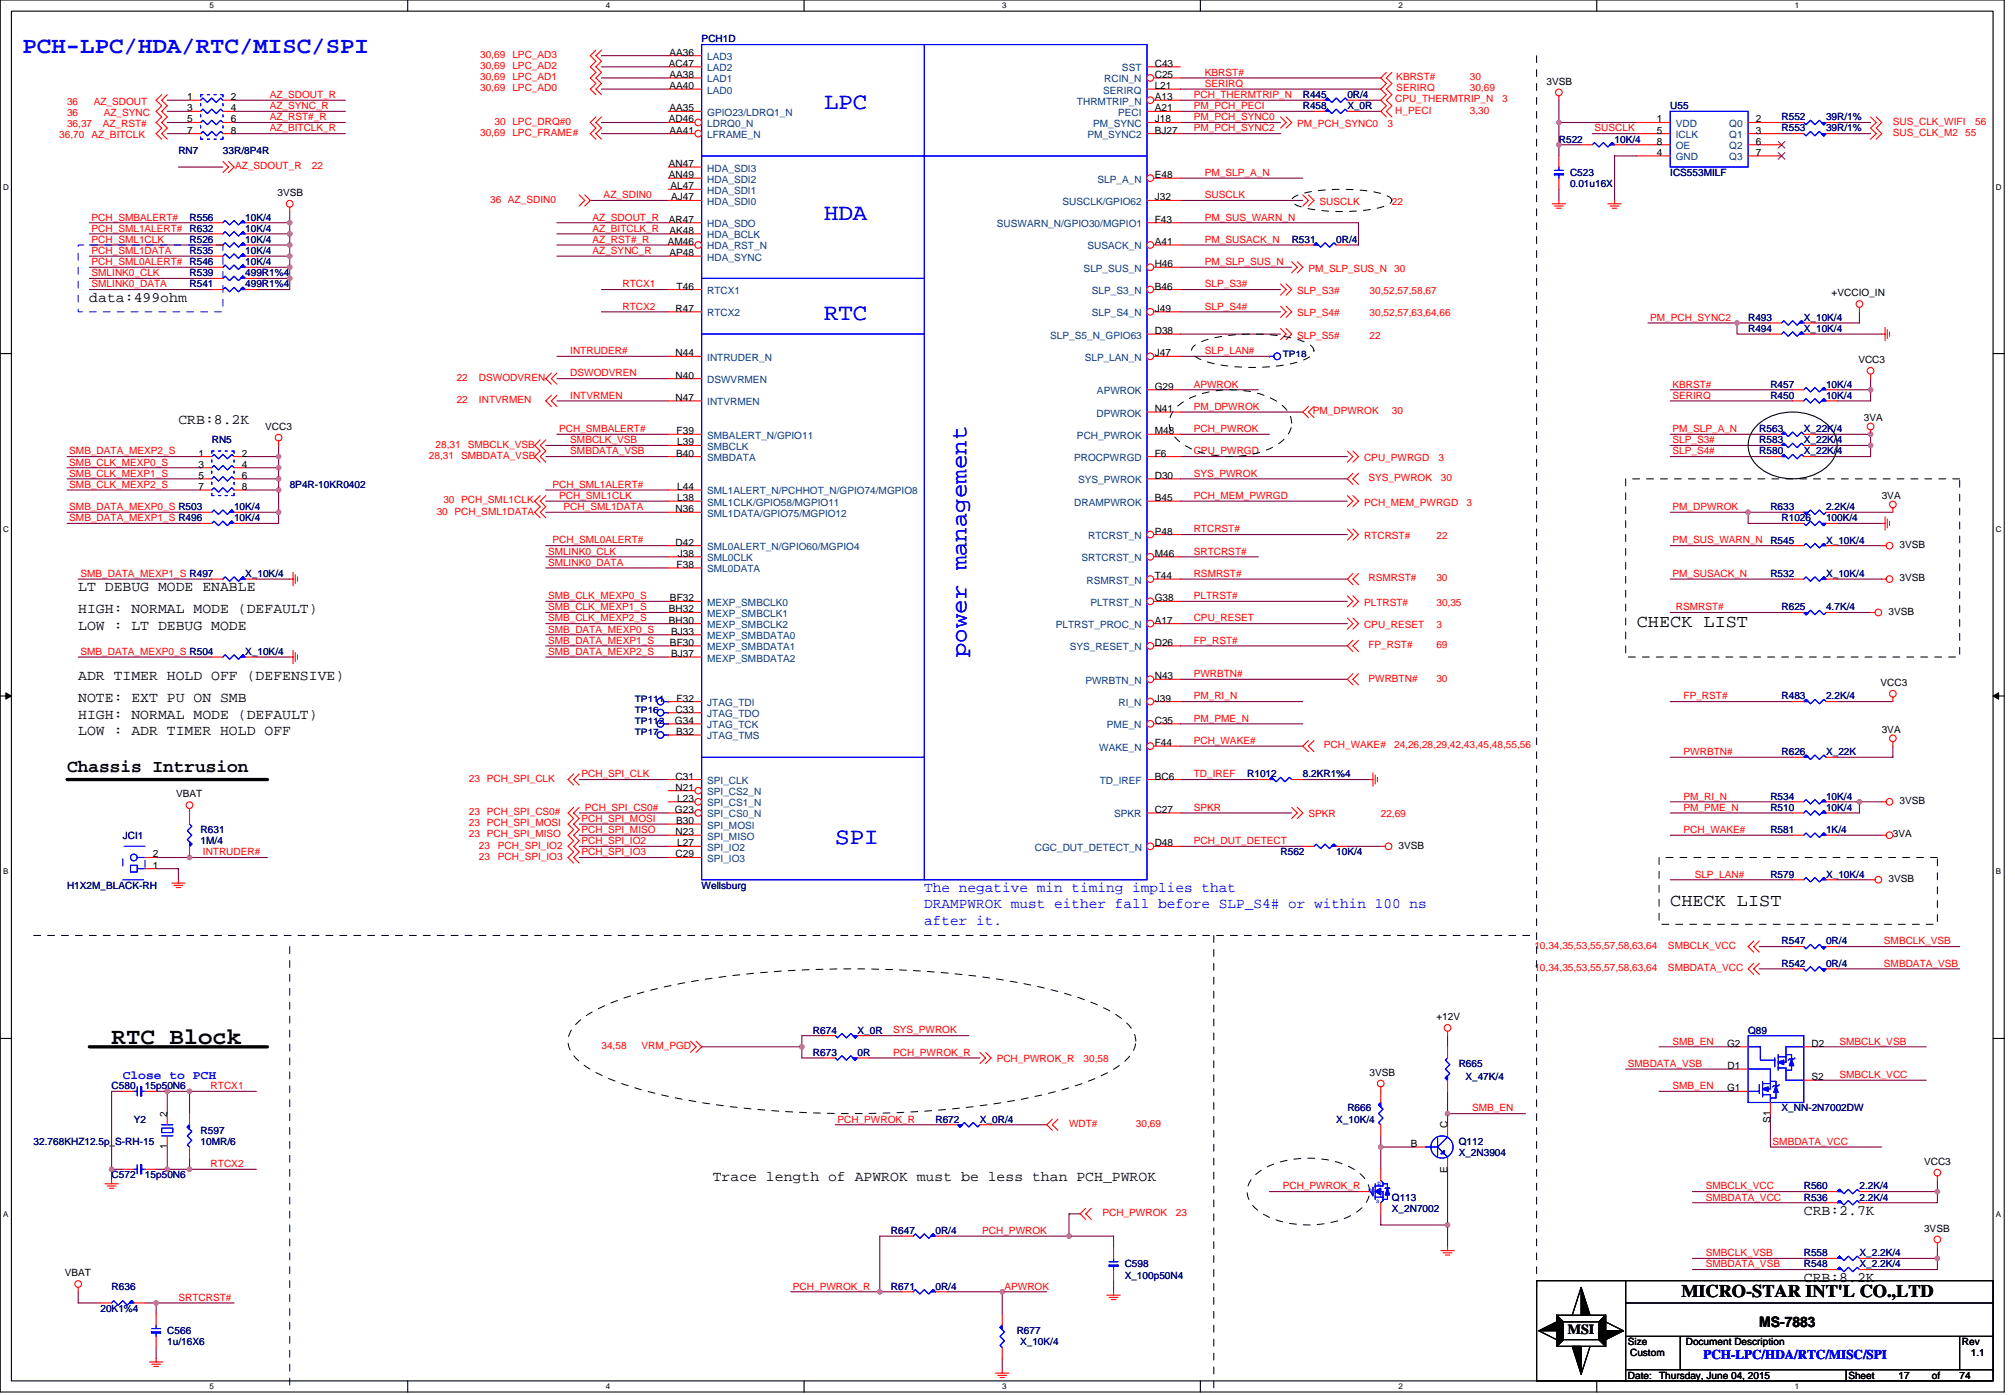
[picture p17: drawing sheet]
<svg xmlns="http://www.w3.org/2000/svg" width="294mm" height="204mm" viewBox="0 0 294 204" stroke-linecap="round" stroke-linejoin="round" font-family="sans-serif">
<defs><g id="words">
<g font-size="3.4" fill="#00f">
<text x="3.3" y="7.7">PCH-LPC/HDA/RTC/MISC/SPI</text>
<text x="120.3" y="15.8">LPC</text>
<text x="120.3" y="32.1">HDA</text>
<text x="120.3" y="46.7">RTC</text>
<text x="141.1" y="95.9" transform="rotate(-90 141.1 95.9)">power management</text>
<text x="122" y="123.1">SPI</text>
</g>
<text font-size="3.4" x="16.3" y="152.4">RTC Block</text>
<g font-size="2.6">
<text x="239" y="91.6">CHECK LIST</text>
<text x="9.8" y="112.7">Chassis Intrusion</text>
<text x="243.9" y="132.2">CHECK LIST</text>
<text x="245.5" y="189.3">MICRO-STAR INT'L CO.,LTD</text>
</g>
<g font-size="2.1">
<text x="13" y="44">data:499ohm</text>
<text x="26" y="61.9">CRB:8.2K</text>
<text x="11.4" y="86.3">LT DEBUG MODE ENABLE</text>
<text x="11.4" y="89.5">HIGH: NORMAL MODE (DEFAULT)</text>
<text x="11.4" y="91.9">LOW : LT DEBUG MODE</text>
<text x="11.4" y="99.3">ADR TIMER HOLD OFF (DEFENSIVE)</text>
<text x="11.4" y="102.5">NOTE: EXT PU ON SMB</text>
<text x="11.4" y="104.9">HIGH: NORMAL MODE (DEFAULT)</text>
<text x="11.4" y="107.3">LOW : ADR TIMER HOLD OFF</text>
<text x="104.1" y="172.4">Trace length of APWROK must be less than PCH_PWROK</text>
<text x="263.4" y="177.3">CRB:2.7K</text>
<text x="263.4" y="187.1">CRB:8.2K</text>
<text x="256.9" y="193.7">MS-7883</text>
</g>
<g font-size="2.1" fill="#00f">
<text x="135" y="130.2">The negative min timing implies that</text>
<text x="135" y="132.6">DRAMPWROK must either fall before SLP_S4# or within 100 ns</text>
<text x="135" y="135">after it.</text>
</g>
<text font-size="2" x="228.9" y="194.7">MSI</text>
<text font-size="1.9" fill="#00f" x="248.8" y="198.4">PCH-LPC/HDA/RTC/MISC/SPI</text>
<text font-size="1.8" fill="#00f" x="17.9" y="157.5">Close to PCH</text>
<g font-size="1.5" fill="#f00">
<text x="70.1" y="8.5">30,69</text>
<text x="70.1" y="10.1">30,69</text>
<text x="70.1" y="11.7">30,69</text>
<text x="74.8" y="8.5">LPC_AD3</text>
<text x="74.8" y="10.1">LPC_AD2</text>
<text x="74.8" y="11.7">LPC_AD1</text>
<text x="175.9" y="11.1">KBRST#</text>
<text x="203.9" y="11.7">KBRST#</text>
<text x="214.6" y="11.7">30</text>
<text x="9.8" y="16.9">36</text>
<text x="9.8" y="15.3">36</text>
<text x="13.7" y="15.3">AZ_SDOUT</text>
<text x="15.2" y="16.9">AZ_SYNC</text>
<text x="39.4" y="15.9">AZ_SYNC_R</text>
<text x="39.4" y="17.6">AZ_RST#_R</text>
<text x="39.4" y="14.3">AZ_SDOUT_R</text>
<text x="70.1" y="13.3">30,69</text>
<text x="74.8" y="13.3">LPC_AD0</text>
<text x="174.3" y="14.3">PCH_THERMTRIP_N</text>
<text x="174.3" y="15.9">PM_PCH_PECI</text>
<text x="174.3" y="17.6">PM_PCH_SYNC0</text>
<text x="175.9" y="12.7">SERIRQ</text>
<text x="203.7" y="15">CPU_THERMTRIP_N</text>
<text x="203.7" y="16.6">H_PECI</text>
<text x="203.9" y="13.3">SERIRQ</text>
<text x="214.6" y="16.6">3,30</text>
<text x="214.6" y="13.3">30,69</text>
<text x="219.3" y="15">3</text>
<text x="8.7" y="20.2">36,70</text>
<text x="9.8" y="18.5">36,37</text>
<text x="13.4" y="20.2">AZ_BITCLK</text>
<text x="15" y="18.5">AZ_RST#</text>
<text x="39.4" y="19.2">AZ_BITCLK_R</text>
<text x="70.1" y="19.8">30,69</text>
<text x="72.2" y="18.2">30 LPC_DRQ#0</text>
<text x="74.8" y="19.8">LPC_FRAME#</text>
<text x="174.3" y="19.2">PM_PCH_SYNC2</text>
<text x="189.4" y="18.5">PM_PCH_SYNC0</text>
<text x="202.6" y="18.5">3</text>
<text x="232.8" y="19.2">SUSCLK</text>
<text x="276.4" y="18.2">SUS_CLK_WIFI</text>
<text x="276.4" y="19.8">SUS_CLK_M2</text>
<text x="287" y="19.8">55</text>
<text x="288.4" y="18.2">56</text>
<text x="34.3" y="24.7">AZ_SDOUT_R</text>
<text x="45.6" y="24.7">22</text>
<text x="71.6" y="29.6">36 AZ_SDIN0</text>
<text x="88.1" y="28.9">AZ_SDIN0</text>
<text x="175.9" y="25.7">PM_SLP_A_N</text>
<text x="175.9" y="28.9">SUSCLK</text>
<text x="192.7" y="29.9">SUSCLK</text>
<text x="203.2" y="29.9">22</text>
<text x="13.4" y="33.8">PCH_SML1ALERT# R632</text>
<text x="13.4" y="35.4">PCH_SML1CLK</text>
<text x="13.4" y="32.2">PCH_SMBALERT#</text>
<text x="86.5" y="33.8">AZ_BITCLK_R</text>
<text x="86.5" y="32.2">AZ_SDOUT_R</text>
<text x="86.5" y="35.4">AZ_RST#_R</text>
<text x="175.9" y="35.4">PM_SUSACK_N</text>
<text x="175.9" y="32.2">PM_SUS_WARN_N</text>
<text x="13.4" y="37.1">PCH_SML1DATA</text>
<text x="13.4" y="41.9">SMLINK0_DATA</text>
<text x="13.4" y="38.7">PCH_SML0ALERT# R546</text>
<text x="13.4" y="40.3">SMLINK0_CLK</text>
<text x="86.5" y="37.1">AZ_SYNC_R</text>
<text x="90.9" y="41.9">RTCX1</text>
<text x="175.9" y="41.9">SLP_S3#</text>
<text x="175.9" y="38.7">PM_SLP_SUS_N</text>
<text x="191" y="39.7">PM_SLP_SUS_N 30</text>
<text x="90.9" y="45.2">RTCX2</text>
<text x="175.9" y="45.2">SLP_S4#</text>
<text x="189.4" y="42.9">SLP_S3#</text>
<text x="189.4" y="46.2">SLP_S4#</text>
<text x="200" y="42.9">30,52,57,58,67</text>
<text x="200" y="46.2">30,52,57,63,64,66</text>
<text x="241" y="46.8">PM_PCH_SYNC2</text>
<text x="83.3" y="51.7">INTRUDER#</text>
<text x="175.9" y="51.7">SLP_LAN#</text>
<text x="189.4" y="49.4">SLP_S5#</text>
<text x="200" y="49.4">22</text>
<text x="66.7" y="58.9">22</text>
<text x="66.7" y="55.6">22</text>
<text x="69.9" y="58.9">INTVRMEN</text>
<text x="69.9" y="55.6">DSWODVREN</text>
<text x="83.3" y="54.9">DSWODVREN</text>
<text x="83.3" y="58.2">INTVRMEN</text>
<text x="174.3" y="56.6">APWROK</text>
<text x="174.3" y="59.8">PM_DPWROK</text>
<text x="244.2" y="58.2">SERIRQ</text>
<text x="244.2" y="56.6">KBRST#</text>
<text x="63.6" y="65.4">28,31</text>
<text x="68.3" y="65.4">SMBCLK_VSB</text>
<text x="81.6" y="63.1">PCH_SMBALERT#</text>
<text x="83.3" y="64.7">SMBCLK_VSB</text>
<text x="174.3" y="63.1">PCH_PWROK</text>
<text x="191.7" y="60.5">PM_DPWROK</text>
<text x="203.2" y="60.5">30</text>
<text x="244.2" y="64.7">SLP_S3#</text>
<text x="244.2" y="63.1">PM_SLP_A_N</text>
<text x="10.1" y="66.3">SMB_DATA_MEXP2_S</text>
<text x="10.1" y="71.2">SMB_CLK_MEXP2_S</text>
<text x="10.1" y="69.6">SMB_CLK_MEXP1_S</text>
<text x="10.1" y="68">SMB_CLK_MEXP0_S</text>
<text x="62.6" y="67">28,31</text>
<text x="67.3" y="67">SMBDATA_VSB</text>
<text x="80.7" y="71.2">PCH_SML1ALERT#</text>
<text x="83.3" y="66.3">SMBDATA_VSB</text>
<text x="174.3" y="66.3">CPU_PWRGD</text>
<text x="174.3" y="69.6">SYS_PWROK</text>
<text x="199.2" y="67.3">CPU_PWRGD</text>
<text x="199.8" y="70.2">SYS_PWROK</text>
<text x="210.1" y="67.3">3</text>
<text x="210.4" y="70.2">30</text>
<text x="244.2" y="66.3">SLP_S4#</text>
<text x="10.1" y="74.5">SMB_DATA_MEXP0_S R503</text>
<text x="10.1" y="76.1">SMB_DATA_MEXP1_S R496</text>
<text x="63.8" y="75.1">30 PCH_SML1DATA</text>
<text x="64.7" y="73.5">30 PCH_SML1CLK</text>
<text x="81.6" y="72.8">PCH_SML1CLK</text>
<text x="82.3" y="74.5">PCH_SML1DATA</text>
<text x="174.3" y="77.7">RTCRST#</text>
<text x="174.3" y="72.8">PCH_MEM_PWRGD</text>
<text x="199.2" y="73.8">PCH_MEM_PWRGD</text>
<text x="214.1" y="73.8">3</text>
<text x="244.2" y="74.5">PM_DPWROK</text>
<text x="80" y="82.6">SMLINK0_DATA</text>
<text x="80" y="81">SMLINK0_CLK</text>
<text x="80.7" y="79.3">PCH_SML0ALERT#</text>
<text x="174.3" y="81">SRTCRST#</text>
<text x="199.2" y="78.7">RTCRST#</text>
<text x="209.7" y="78.7">22</text>
<text x="244.2" y="79.3">PM_SUS_WARN_N</text>
<text x="11.7" y="84.2">SMB_DATA_MEXP1_S R497</text>
<text x="80" y="87.5">SMB_CLK_MEXP0_S</text>
<text x="80" y="89.1">SMB_CLK_MEXP1_S</text>
<text x="174.3" y="84.2">RSMRST#</text>
<text x="174.3" y="87.5">PLTRST#</text>
<text x="199.2" y="88.4">PLTRST#</text>
<text x="199.8" y="84.9">RSMRST#</text>
<text x="209.7" y="84.9">30</text>
<text x="209.7" y="88.4">30,35</text>
<text x="244.2" y="84.2">PM_SUSACK_N</text>
<text x="244.7" y="89.1">RSMRST#</text>
<text x="11.7" y="95.6">SMB_DATA_MEXP0_S R504</text>
<text x="80" y="95.6">SMB_DATA_MEXP2_S</text>
<text x="80" y="90.7">SMB_CLK_MEXP2_S</text>
<text x="80" y="92.3">SMB_DATA_MEXP0_S</text>
<text x="80" y="94">SMB_DATA_MEXP1_S</text>
<text x="174.3" y="90.7">CPU_RESET</text>
<text x="174.3" y="94">FP_RST#</text>
<text x="199.2" y="91.7">CPU_RESET</text>
<text x="199.8" y="94.6">FP_RST#</text>
<text x="209.7" y="94.6">69</text>
<text x="209.7" y="91.7">3</text>
<text x="174.3" y="98.8">PWRBTN#</text>
<text x="199.8" y="99.5">PWRBTN#</text>
<text x="209.7" y="99.5">30</text>
<text x="174.3" y="102.1">PM_RI_N</text>
<text x="174.3" y="105.3">PM_PME_N</text>
<text x="245.8" y="102.1">FP_RST#</text>
<text x="84.9" y="113.5">PCH_SPI_CLK</text>
<text x="174.3" y="113.5">TD_IREF</text>
<text x="174.3" y="108.6">PCH_WAKE#</text>
<text x="193.3" y="109.2">PCH_WAKE#</text>
<text x="203.6" y="109.2">24,26,28,29,42,43,45,48,55,56</text>
<text x="245.8" y="110.2">PWRBTN#</text>
<text x="68.5" y="114.1">23 PCH_SPI_CLK</text>
<text x="68.5" y="119">23 PCH_SPI_CS0#</text>
<text x="84.9" y="120">PCH_SPI_MOSI</text>
<text x="85.4" y="118.3">PCH_SPI_CS0#</text>
<text x="174.3" y="118.3">SPKR</text>
<text x="191" y="119.3">SPKR</text>
<text x="201.6" y="119.3">22,69</text>
<text x="245.8" y="116.7">PM_RI_N</text>
<text x="245.8" y="118.3">PM_PME_N</text>
<text x="29.6" y="124.8">INTRUDER#</text>
<text x="68.5" y="120.6">23 PCH_SPI_MOSI</text>
<text x="68.5" y="122.3">23 PCH_SPI_MISO</text>
<text x="69.9" y="123.9">23</text>
<text x="69.9" y="125.5">23</text>
<text x="72.7" y="123.9">PCH_SPI_IO2</text>
<text x="72.7" y="125.5">PCH_SPI_IO3</text>
<text x="84.9" y="123.2">PCH_SPI_IO2</text>
<text x="84.9" y="121.6">PCH_SPI_MISO</text>
<text x="84.9" y="124.8">PCH_SPI_IO3</text>
<text x="174.3" y="123.2">PCH_DUT_DETECT</text>
<text x="245.8" y="121.6">PCH_WAKE#</text>
<text x="247.5" y="128.1">SLP_LAN#</text>
<text x="275.1" y="137.9">SMBCLK_VSB</text>
<text x="224" y="141.8">10,34,35,53,55,57,58,63,64</text>
<text x="224" y="138.5">10,34,35,53,55,57,58,63,64</text>
<text x="243.6" y="141.8">SMBDATA_VCC</text>
<text x="243.6" y="138.5">SMBCLK_VCC</text>
<text x="275.1" y="141.1">SMBDATA_VSB</text>
<text x="87.8" y="153.1">34,58</text>
<text x="93.7" y="153.1">VRM_PGD</text>
<text x="130.4" y="154.1">PCH_PWROK_R</text>
<text x="130.4" y="150.9">SYS_PWROK</text>
<text x="145.5" y="155.1">PCH_PWROK_R</text>
<text x="158.2" y="155.1">30,58</text>
<text x="237.7" y="155.7">SMBDATA_VSB</text>
<text x="244.2" y="152.5">SMB_EN</text>
<text x="268.6" y="152.5">SMBCLK_VSB</text>
<text x="30.8" y="159">RTCX1</text>
<text x="244.2" y="159">SMB_EN</text>
<text x="268.6" y="157.4">SMBCLK_VCC</text>
<text x="122.3" y="163.9">PCH_PWROK_R</text>
<text x="156.1" y="164.5">WDT#</text>
<text x="165.9" y="164.5">30,69</text>
<text x="214.9" y="162.2">SMB_EN</text>
<text x="258.8" y="167.1">SMBDATA_VCC</text>
<text x="30.8" y="170.4">RTCX2</text>
<text x="187.3" y="173.6">PCH_PWROK_R</text>
<text x="249.1" y="173.6">SMBCLK_VCC</text>
<text x="161" y="177.5">PCH_PWROK</text>
<text x="171.7" y="177.5">23</text>
<text x="249.1" y="175.2">SMBDATA_VCC</text>
<text x="143.4" y="180.1">PCH_PWROK</text>
<text x="249.1" y="185">SMBDATA_VSB</text>
<text x="249.1" y="183.4">SMBCLK_VSB</text>
<text x="26" y="189.9">SRTCRST#</text>
<text x="115.8" y="188.2">PCH_PWROK_R</text>
<text x="146.7" y="188.2">APWROK</text>
</g>
<g font-size="1.5">
<text x="97.7" y="9.7">AC47</text>
<text x="97.7" y="8.1">AA36</text>
<text x="97.7" y="11.4">AA38</text>
<text x="168.6" y="11.4">C25</text>
<text x="168.6" y="9.7">C43</text>
<text x="27.4" y="14.6">1</text>
<text x="27.4" y="16.2">3</text>
<text x="27.4" y="17.9">5</text>
<text x="33.7" y="14.6">2</text>
<text x="33.7" y="16.2">4</text>
<text x="33.7" y="17.9">6</text>
<text x="97.7" y="17.9">AD46</text>
<text x="97.7" y="13">AA40</text>
<text x="97.7" y="16.2">AA35</text>
<text x="168.6" y="17.9">J18</text>
<text x="168.6" y="13">L21</text>
<text x="168.6" y="16.2">A21</text>
<text x="168.6" y="14.6">A13</text>
<text x="225.8" y="12.4">3VSB</text>
<text x="241.9" y="17.9">1</text>
<text x="256.4" y="17.9">2</text>
<text x="27.4" y="19.5">7</text>
<text x="33.7" y="19.5">8</text>
<text x="97.7" y="19.5">AA41</text>
<text x="168.6" y="19.5">BJ27</text>
<text x="241.9" y="22.8">4</text>
<text x="241.9" y="19.5">5</text>
<text x="241.9" y="21.1">8</text>
<text x="256.4" y="19.5">3</text>
<text x="256.4" y="21.1">6</text>
<text x="256.4" y="22.8">7</text>
<text x="40.5" y="28.6">3VSB</text>
<text x="97.7" y="24.4">AN47</text>
<text x="97.7" y="26">AN49</text>
<text x="97.9" y="27.6">AL47</text>
<text x="98" y="29.3">AJ47</text>
<text x="168.6" y="26">E48</text>
<text x="168.6" y="29.3">J32</text>
<text x="97.5" y="35.8">AM46</text>
<text x="97.7" y="32.5">AR47</text>
<text x="97.7" y="34.1">AK48</text>
<text x="168.6" y="35.8">A41</text>
<text x="168.6" y="32.5">F43</text>
<text x="97.7" y="37.4">AP48</text>
<text x="168.6" y="39">H46</text>
<text x="98.6" y="45.5">R47</text>
<text x="98.8" y="42.3">T46</text>
<text x="168.6" y="42.3">B46</text>
<text x="168.6" y="45.5">J49</text>
<text x="267.5" y="43.2">+VCCIO_IN</text>
<text x="98.6" y="52">N44</text>
<text x="168.6" y="52">J47</text>
<text x="168.6" y="48.8">D38</text>
<text x="271.3" y="53">VCC3</text>
<text x="98.6" y="55.3">N40</text>
<text x="98.6" y="58.5">N47</text>
<text x="168.6" y="56.9">G29</text>
<text x="38.7" y="62.8">VCC3</text>
<text x="98.8" y="63.4">F39</text>
<text x="98.9" y="65">L39</text>
<text x="168.6" y="60.1">N41</text>
<text x="168.6" y="63.4">M48</text>
<text x="272.2" y="61.5">3VA</text>
<text x="29" y="66.6">1</text>
<text x="29" y="68.3">3</text>
<text x="29" y="69.9">5</text>
<text x="29" y="71.5">7</text>
<text x="35.3" y="66.6">2</text>
<text x="35.3" y="68.3">4</text>
<text x="35.3" y="69.9">6</text>
<text x="35.3" y="71.5">8</text>
<text x="98.7" y="66.6">B40</text>
<text x="98.9" y="71.5">L44</text>
<text x="168.6" y="69.9">D30</text>
<text x="168.6" y="66.6">F6</text>
<text x="98.6" y="74.8">N36</text>
<text x="98.9" y="73.1">L38</text>
<text x="168.6" y="73.1">B45</text>
<text x="274.8" y="72.8">3VA</text>
<text x="98.6" y="79.6">D42</text>
<text x="98.8" y="82.9">F38</text>
<text x="99" y="81.3">J38</text>
<text x="168.6" y="81.3">M46</text>
<text x="168.6" y="78">P48</text>
<text x="277.4" y="80">3VSB</text>
<text x="97.7" y="89.4">BH32</text>
<text x="97.8" y="87.8">BF32</text>
<text x="168.6" y="87.8">G38</text>
<text x="168.6" y="84.5">T44</text>
<text x="275.7" y="89.7">3VSB</text>
<text x="277.4" y="84.9">3VSB</text>
<text x="97.7" y="91">BH30</text>
<text x="97.8" y="94.3">BF30</text>
<text x="98" y="95.9">BJ37</text>
<text x="98" y="92.7">BJ33</text>
<text x="168.6" y="91">A17</text>
<text x="168.6" y="94.3">D26</text>
<text x="168.6" y="99.2">N43</text>
<text x="274.6" y="100.1">VCC3</text>
<text x="98.6" y="105.7">G34</text>
<text x="98.6" y="104">C33</text>
<text x="98.7" y="107.3">B32</text>
<text x="98.8" y="102.4">F32</text>
<text x="168.6" y="102.4">J39</text>
<text x="168.6" y="105.7">C35</text>
<text x="274.8" y="107">3VA</text>
<text x="98.6" y="113.8">C31</text>
<text x="168.6" y="108.9">F44</text>
<text x="168.6" y="113.8">BC6</text>
<text x="25.7" y="116.4">VBAT</text>
<text x="98.6" y="118.7">G23</text>
<text x="98.6" y="115.4">N21</text>
<text x="98.9" y="117">L23</text>
<text x="168.6" y="118.7">C27</text>
<text x="277.4" y="117.4">3VSB</text>
<text x="22.3" y="125.2">2</text>
<text x="98.6" y="121.9">N23</text>
<text x="98.6" y="125.2">C29</text>
<text x="98.7" y="120.3">B30</text>
<text x="98.9" y="123.5">L27</text>
<text x="168.6" y="123.5">D48</text>
<text x="204.2" y="123.9">3VSB</text>
<text x="276.4" y="122.3">3VA</text>
<text x="22.3" y="126.8">1</text>
<text x="275.7" y="128.8">3VSB</text>
<text x="209.7" y="148.9">+12V</text>
<text x="252.2" y="152.8">G2</text>
<text x="264.5" y="152.8">D2</text>
<text x="200" y="157">3VSB</text>
<text x="252.2" y="159.3">G1</text>
<text x="252.3" y="156.1">D1</text>
<text x="264.5" y="157.7">S2</text>
<text x="24.4" y="167.8" transform="rotate(-90 24.4 167.8)">1</text>
<text x="24.4" y="163" transform="rotate(-90 24.4 163)">2</text>
<text x="206" y="167.4">B</text>
<text x="211.4" y="164.7" transform="rotate(-90 211.4 164.7)">C</text>
<text x="258.5" y="163.9" transform="rotate(-90 258.5 163.9)">S1</text>
<text x="211.4" y="171.2" transform="rotate(-90 211.4 171.2)">E</text>
<text x="280.9" y="170">VCC3</text>
<text x="280.9" y="179.8">3VSB</text>
<text x="9.5" y="186.3">VBAT</text>
<text x="237.7" y="196.4">Size</text>
<text x="246.2" y="196.4">Document Description</text>
<text x="286.5" y="196.4">Rev</text>
<text x="237.7" y="201.3">Date:</text>
<text x="238" y="198">Custom</text>
<text x="242.3" y="201.3">Thursday, June 04, 2015</text>
<text x="269.9" y="201.3">Sheet</text>
<text x="277.2" y="201.3">17</text>
<text x="282.1" y="201.3">of</text>
<text x="286.1" y="201.3">74</text>
<text x="287.8" y="198">1.1</text>
</g>
<g font-size="1.5" fill="#000080">
<text x="102.5" y="6.2">PCH1D</text>
<text x="190.2" y="14.3">R445</text>
<text x="190.2" y="15.9">R458</text>
<text x="196.7" y="14.3">0R/4</text>
<text x="196.7" y="15.9">X_0R</text>
<text x="243.9" y="15.9">U55</text>
<text x="260.1" y="17.6">R552</text>
<text x="266.6" y="17.6">39R/1%</text>
<text x="26" y="22.4">RN7</text>
<text x="32.6" y="22.4">33R/8P4R</text>
<text x="227.6" y="20.8">R522</text>
<text x="235.8" y="20.8">10K/4</text>
<text x="260.1" y="19.2">R553</text>
<text x="266.6" y="19.2">39R/1%</text>
<text x="229.2" y="25.7">C523</text>
<text x="229.2" y="27.3">0.01u16X</text>
<text x="243.9" y="25.7">ICS553MILF</text>
<text x="27.7" y="32.2">R556</text>
<text x="27.7" y="35.4">R526</text>
<text x="35.8" y="32.2">10K/4</text>
<text x="35.8" y="33.8">10K/4</text>
<text x="35.8" y="35.4">10K/4</text>
<text x="188.6" y="35.4">R531</text>
<text x="195.1" y="35.4">0R/4</text>
<text x="27.7" y="40.3">R539</text>
<text x="27.7" y="37.1">R535</text>
<text x="27.7" y="41.9">R541</text>
<text x="35.8" y="40.3">499R1%4</text>
<text x="35.8" y="37.1">10K/4</text>
<text x="35.8" y="38.7">10K/4</text>
<text x="35.8" y="41.9">499R1%4</text>
<text x="255.3" y="46.8">R493</text>
<text x="263.4" y="46.8">X_10K/4</text>
<text x="255.3" y="48.5">R494</text>
<text x="263.4" y="48.5">X_10K/4</text>
<text x="258.5" y="56.6">R457</text>
<text x="258.5" y="58.2">R450</text>
<text x="266.6" y="56.6">10K/4</text>
<text x="266.6" y="58.2">10K/4</text>
<text x="30.9" y="64.7">RN5</text>
<text x="256.9" y="63.1">R563</text>
<text x="256.9" y="64.7">R583</text>
<text x="263.4" y="63.1">X_22K/4</text>
<text x="263.4" y="64.7">X_22K/4</text>
<text x="42.3" y="71.2">8P4R-10KR0402</text>
<text x="256.9" y="66.3">R580</text>
<text x="263.4" y="66.3">X_22K/4</text>
<text x="34.2" y="74.5">10K/4</text>
<text x="34.2" y="76.1">10K/4</text>
<text x="258.5" y="74.5">R633</text>
<text x="260.1" y="76.1">R1026</text>
<text x="266.6" y="76.1">100K/4</text>
<text x="266.6" y="74.5">2.2K/4</text>
<text x="258.5" y="79.3">R545</text>
<text x="266.6" y="79.3">X_10K/4</text>
<text x="35.8" y="84.2">X_10K/4</text>
<text x="258.5" y="84.2">R532</text>
<text x="260.1" y="89.1">R625</text>
<text x="266.6" y="89.1">4.7K/4</text>
<text x="266.6" y="84.2">X_10K/4</text>
<text x="35.8" y="95.6">X_10K/4</text>
<text x="260.1" y="102.1">R483</text>
<text x="266.6" y="102.1">2.2K/4</text>
<text x="182.1" y="113.5">R1012</text>
<text x="190.2" y="113.5">8.2KR1%4</text>
<text x="260.1" y="110.2">R626</text>
<text x="266.6" y="110.2">X_22K</text>
<text x="258.5" y="116.7">R534</text>
<text x="258.5" y="118.4">R510</text>
<text x="266.6" y="116.7">10K/4</text>
<text x="266.6" y="118.4">10K/4</text>
<text x="17.9" y="122.4">JCI1</text>
<text x="29.3" y="121.6">R631</text>
<text x="29.3" y="123.2">1M/4</text>
<text x="187" y="124.9">R562</text>
<text x="195.1" y="124.9">10K/4</text>
<text x="258.5" y="121.6">R581</text>
<text x="266.6" y="121.6">1K/4</text>
<text x="9.8" y="129.7">H1X2M_BLACK-RH</text>
<text x="102.5" y="129.7">Wellsburg</text>
<text x="258.5" y="128.1">R579</text>
<text x="266.6" y="128.1">X_10K/4</text>
<text x="260.1" y="137.9">R547</text>
<text x="266.6" y="137.9">0R/4</text>
<text x="260.1" y="141.1">R542</text>
<text x="266.6" y="141.1">0R/4</text>
<text x="118.7" y="150.9">R674</text>
<text x="118.7" y="154.1">R673</text>
<text x="125.2" y="150.9">X_0R</text>
<text x="125.2" y="154.1">0R</text>
<text x="213" y="155.7">R665</text>
<text x="255.3" y="150.9">Q89</text>
<text x="16.3" y="159">C580</text>
<text x="21.2" y="159">15p50N6</text>
<text x="214" y="157.7">X_47K/4</text>
<text x="4.9" y="167.1">32.768KHZ12.5p_S-RH-15</text>
<text x="19.5" y="163.9">Y2</text>
<text x="29.3" y="165.5">R597</text>
<text x="29.3" y="167.1">10MR/6</text>
<text x="136.6" y="163.9">R672</text>
<text x="143.1" y="163.9">X_0R/4</text>
<text x="195.1" y="163.9">X_10K/4</text>
<text x="196.7" y="162.2">R666</text>
<text x="213" y="167.1">Q112</text>
<text x="260.1" y="162.2">X_NN-2N7002DW</text>
<text x="16.3" y="172">C572</text>
<text x="21.2" y="172">15p50N6</text>
<text x="213" y="168.7">X_2N3904</text>
<text x="263.4" y="173.6">R560</text>
<text x="271.5" y="173.6">2.2K/4</text>
<text x="203.2" y="175.2">Q113</text>
<text x="203.2" y="176.9">X_2N7002</text>
<text x="263.4" y="175.2">R536</text>
<text x="271.5" y="175.2">2.2K/4</text>
<text x="130.1" y="180.1">R647</text>
<text x="136.6" y="180.1">0R/4</text>
<text x="164.2" y="185">C598</text>
<text x="263.4" y="185">R548</text>
<text x="263.4" y="183.4">R558</text>
<text x="271.5" y="185">X_2.2K/4</text>
<text x="271.5" y="183.4">X_2.2K/4</text>
<text x="14.7" y="191.5">20K1%4</text>
<text x="16.3" y="188.3">R636</text>
<text x="130.1" y="188.3">R671</text>
<text x="136.6" y="188.3">0R/4</text>
<text x="164.2" y="186.6">X_100p50N4</text>
<text x="24.4" y="194.8">C566</text>
<text x="24.4" y="196.4">1u/16X6</text>
<text x="148.5" y="194.8">R677</text>
<text x="148.9" y="196.4">X_10K/4</text>
</g>
<g font-size="1.5" fill="#004080">
<text x="103.3" y="8.8">LAD3</text>
<text x="103.3" y="10.4">LAD2</text>
<text x="163.8" y="10.4">SST</text>
<text x="103.3" y="13.7">LAD0</text>
<text x="103.3" y="12">LAD1</text>
<text x="103.3" y="16.9">GPIO23/LDRQ1_N</text>
<text x="157.3" y="15.3">THRMTRIP_N</text>
<text x="161.1" y="13.7">SERIRQ</text>
<text x="161.2" y="12">RCIN_N</text>
<text x="163.3" y="16.9">PECI</text>
<text x="103.3" y="20.2">LFRAME_N</text>
<text x="103.3" y="18.5">LDRQ0_N</text>
<text x="158.8" y="20.2">PM_SYNC2</text>
<text x="159.6" y="18.5">PM_SYNC</text>
<text x="244.7" y="23.4">GND</text>
<text x="244.7" y="18.5">VDD</text>
<text x="244.7" y="20.2">ICLK</text>
<text x="244.7" y="21.8">OE</text>
<text x="252.5" y="18.5">Q0</text>
<text x="252.5" y="20.2">Q1</text>
<text x="252.5" y="21.8">Q2</text>
<text x="252.5" y="23.4">Q3</text>
<text x="103.3" y="29.9">HDA_SDI0</text>
<text x="103.3" y="28.3">HDA_SDI1</text>
<text x="103.3" y="25">HDA_SDI3</text>
<text x="103.3" y="26.7">HDA_SDI2</text>
<text x="155.1" y="29.9">SUSCLK/GPIO62</text>
<text x="160.3" y="26.7">SLP_A_N</text>
<text x="103.3" y="34.8">HDA_BCLK</text>
<text x="103.3" y="33.2">HDA_SDO</text>
<text x="145.6" y="33.2">SUSWARN_N/GPIO30/MGPIO1</text>
<text x="103.3" y="36.4">HDA_RST_N</text>
<text x="103.3" y="38">HDA_SYNC</text>
<text x="158.2" y="39.7">SLP_SUS_N</text>
<text x="158.8" y="36.4">SUSACK_N</text>
<text x="103.3" y="46.2">RTCX2</text>
<text x="103.3" y="42.9">RTCX1</text>
<text x="159.4" y="42.9">SLP_S3_N</text>
<text x="159.4" y="46.2">SLP_S4_N</text>
<text x="103.3" y="52.7">INTRUDER_N</text>
<text x="153.4" y="49.4">SLP_S5_N_GPIO63</text>
<text x="158.4" y="52.7">SLP_LAN_N</text>
<text x="103.3" y="55.9">DSWVRMEN</text>
<text x="103.3" y="59.2">INTVRMEN</text>
<text x="160.2" y="57.6">APWROK</text>
<text x="103.3" y="64.1">SMBALERT_N/GPIO11</text>
<text x="103.3" y="65.7">SMBCLK</text>
<text x="157.3" y="64.1">PCH_PWROK</text>
<text x="160.1" y="60.8">DPWROK</text>
<text x="103.3" y="67.3">SMBDATA</text>
<text x="156.9" y="67.3">PROCPWRGD</text>
<text x="157.4" y="70.6">SYS_PWROK</text>
<text x="103.3" y="73.8">SML1CLK/GPIO58/MGPIO11</text>
<text x="103.3" y="72.2">SML1ALERT_N/PCHHOT_N/GPIO74/MGPIO8</text>
<text x="103.3" y="75.4">SML1DATA/GPIO75/MGPIO12</text>
<text x="156.9" y="73.8">DRAMPWROK</text>
<text x="103.3" y="80.3">SML0ALERT_N/GPIO60/MGPIO4</text>
<text x="103.3" y="83.6">SML0DATA</text>
<text x="103.3" y="81.9">SML0CLK</text>
<text x="157.9" y="81.9">SRTCRST_N</text>
<text x="158.9" y="78.7">RTCRST_N</text>
<text x="103.3" y="88.4">MEXP_SMBCLK0</text>
<text x="158.6" y="85.2">RSMRST_N</text>
<text x="159.2" y="88.4">PLTRST_N</text>
<text x="103.3" y="94.9">MEXP_SMBDATA1</text>
<text x="103.3" y="93.3">MEXP_SMBDATA0</text>
<text x="103.3" y="91.7">MEXP_SMBCLK2</text>
<text x="103.3" y="90.1">MEXP_SMBCLK1</text>
<text x="154.2" y="91.7">PLTRST_PROC_N</text>
<text x="156.2" y="94.9">SYS_RESET_N</text>
<text x="103.3" y="96.6">MEXP_SMBDATA2</text>
<text x="158.5" y="99.8">PWRBTN_N</text>
<text x="103.3" y="104.7">JTAG_TDO</text>
<text x="103.3" y="107.9">JTAG_TMS</text>
<text x="103.3" y="103.1">JTAG_TDI</text>
<text x="103.3" y="106.3">JTAG_TCK</text>
<text x="161.6" y="106.3">PME_N</text>
<text x="163.3" y="103.1">RI_N</text>
<text x="160.5" y="109.6">WAKE_N</text>
<text x="103.3" y="114.4">SPI_CLK</text>
<text x="103.3" y="119.3">SPI_CS0_N</text>
<text x="103.3" y="117.7">SPI_CS1_N</text>
<text x="103.3" y="116.1">SPI_CS2_N</text>
<text x="160.6" y="114.4">TD_IREF</text>
<text x="162.7" y="119.3">SPKR</text>
<text x="103.3" y="120.9">SPI_MOSI</text>
<text x="103.3" y="122.6">SPI_MISO</text>
<text x="103.3" y="124.2">SPI_IO2</text>
<text x="103.3" y="125.8">SPI_IO3</text>
<text x="151.1" y="124.2">CGC_DUT_DETECT_N</text>
</g>
<g font-size="1.3" fill="#000080">
<text x="187.3" y="52">TP18</text>
<text x="92.7" y="107.3">TP17</text>
<text x="92.7" y="102.4">TP111</text>
<text x="92.7" y="105.7">TP112</text>
<text x="92.7" y="104.1">TP16</text>
</g>
<g font-size="1.2">
<text x="30.6" y="1.2">5</text>
<text x="88.5" y="1.2">4</text>
<text x="146.3" y="1.2">3</text>
<text x="204.2" y="1.2">2</text>
<text x="262.1" y="1.2">1</text>
<text x=".4" y="27.7">D</text>
<text x="291.4" y="27.7">D</text>
<text x=".4" y="77.7">C</text>
<text x="291.4" y="77.7">C</text>
<text x=".4" y="127.6">B</text>
<text x="291.4" y="127.6">B</text>
<text x=".4" y="177.6">A</text>
<text x="291.4" y="177.6">A</text>
<text x="30.6" y="202.8">5</text>
<text x="88.5" y="202.8">4</text>
<text x="146.3" y="202.8">3</text>
<text x="204.2" y="202.8">2</text>
<text x="262.1" y="202.8">1</text>
</g>
<g font-size=".8" fill="#00f">
<text x="199.8" y="173.9">G</text>
<text x="201.1" y="173">D</text>
<text x="201" y="175.6">S</text>
</g>
</g></defs>
<path d="M0 0h292.6v203.2h-292.6zM1.7 1.6h289.3v200h-289.3z" fill="none" stroke="#000" stroke-width=".16"/>
<g fill="#fff">
<path d="M30.6 .2h.6v1.3h-.6z"/>
<path d="M30.6 201.7h.6v1.3h-.6z"/>
</g>
<path d="M59.5 0v1.6M59.5 201.6v1.6" fill="none" stroke="#000" stroke-width=".16"/>
<g fill="#fff">
<path d="M88.5 .2h.6v1.3h-.6z"/>
<path d="M88.5 201.7h.6v1.3h-.6z"/>
</g>
<path d="M117.4 0v1.6M117.4 201.6v1.6" fill="none" stroke="#000" stroke-width=".16"/>
<g fill="#fff">
<path d="M146.3 .2h.7v1.3h-.7z"/>
<path d="M146.3 201.7h.7v1.3h-.7z"/>
</g>
<path d="M175.3 0v1.6M175.3 201.6v1.6" fill="none" stroke="#000" stroke-width=".16"/>
<g fill="#fff">
<path d="M204.2 .2h.7v1.3h-.7z"/>
<path d="M204.2 201.7h.7v1.3h-.7z"/>
</g>
<path d="M233.1 0v1.6M233.1 201.6v1.6" fill="none" stroke="#000" stroke-width=".16"/>
<g fill="#fff">
<path d="M262.1 .2h.6v1.3h-.6z"/>
<path d="M262.1 201.7h.6v1.3h-.6z"/>
<path d="M.4 26.6h.9v1.3h-.9z"/>
<path d="M291.4 26.6h.9v1.3h-.9z"/>
<path d="M.4 76.6h.9v1.3h-.9z"/>
<path d="M291.4 76.6h.9v1.3h-.9z"/>
</g>
<path d="M0 51.6h1.7M291 51.6h1.6" fill="none" stroke="#000" stroke-width=".16"/>
<g fill="#fff">
<path d="M.4 126.6h.8v1.3h-.8z"/>
<path d="M291.4 126.6h.8v1.3h-.8z"/>
</g>
<path d="M0 101.6h1.7M291 101.6h1.6" fill="none" stroke="#000" stroke-width=".16"/>
<path d="M.9 101.1l.8 .5-.8 .5zM291 101.6l.8-.5v1z" fill="#000" stroke="#000" stroke-width=".15"/>
<g fill="#fff">
<path d="M.4 176.6h.8v1.3h-.8z"/>
<path d="M291.4 176.6h.8v1.3h-.8z"/>
</g>
<g fill="none" stroke="#000" stroke-width=".16">
<path d="M256.5 62.1a7.9 7.9 0 0 1 10.5 0 4 4 0 0 1-.6 6.4 8 8 0 0 1-9.9-.6 3.9 3.9 0 0 1 0-5.8zM0 151.6h1.7M291 151.6h1.6M224.4 186.9h66.6v14.7h-66.6zM224.7 194.3l2.6 1.3M227.3 192h7.1v4.5h-7.1zM227.3 192l1 1M228.3 195.6l-1 .9M228.3 193h5.2v2.6h-5.2zM230.9 187.9l-1.3 4.1M232.2 196.5l-1.3 4.1M233.5 195.6l.9 .9"/>
<path d="M234.4 192l-.9 1M234.4 193l2.7 1.3M237.4 199.9h53.6M237.4 190.2h53.6M237.4 195.1h53.6M237.4 186.9v14.7M245.3 195.1v4.8M269.6 199.9v1.7M286.1 195.1v4.8"/>
</g>
<g fill="none" stroke="#800040" stroke-width=".16">
<path d="M24.4 16.3h3.3M24.4 19.5h3.3M24.4 17.9h3.3M24.4 14.6h3.3M34.2 16.3h16.2M34.2 19.5h16.2M34.2 17.9h16.2M34.2 14.6h16.2M87.8 11.4h9.8M87.8 13h9.8M87.8 9.8h9.8M87.8 19.5h9.8"/>
<path d="M87.8 17.9h9.8M87.8 8.1h9.8M172.4 16.3h19.5M172.4 14.6h19.5M172.4 13h29.2M172.4 19.5h14.6M172.4 17.9h14.6M172.4 11.4h29.2M198.4 14.6h3.2M198.4 16.3h3.2M227.6 17.9h11.4M227.6 14.6v8.2"/>
<path d="M232.5 19.5h6.5M260.1 19.5h1.7M260.1 17.9h1.7M268.3 19.5h4.8M268.3 17.9h4.8M13 35.8h17.9M13 34.1h17.9M13 32.5h17.9M13 37.4h17.9M13 39h17.9M26 24.4h6.6M37.4 35.8h4.9"/>
<path d="M37.4 34.1h4.9M37.4 32.5h4.9M37.4 37.4h4.9M37.4 39h4.9M42.3 30.9v11.4h-4.9M81.3 35.8h16.3M81.3 34.1h16.3M81.3 32.5h16.3M81.3 37.4h16.3M86.2 29.3h11.4M172.4 39h16.2M172.4 26h17.8"/>
<path d="M172.4 32.5h26v3.3h-1.7M172.4 35.8h17.8M172.4 29.3h17.8M227.6 21.1h3.3M227.6 27.6v1.7M237.4 21.1h1.6M239 22.8h-3.2v6.5M13 42.3h17.9M13 40.6h17.9M37.4 40.6h4.9M81.3 58.5h16.3M81.3 52h16.3"/>
<path d="M81.3 55.3h16.3M87.8 45.5h9.8M87.8 42.3h9.8M172.4 52h13M172.4 56.9h11.3M172.4 42.3h14.6M172.4 48.8h14.6M172.4 45.5h14.6M240.6 47.1h13v1.7h4.9M243.9 58.5h17.9M243.9 56.9h17.9M253.6 47.1h4.9"/>
<path d="M265 48.8h9.8M268.3 56.9h4.8M271.5 45.5v1.6h-6.5M273.1 55.3v3.2h-4.8M9.8 66.6h19.5M9.8 71.5h19.5M9.8 74.8h19.5M9.8 69.9h19.5M9.8 76.4h19.5M9.8 68.3h19.5M35.8 74.8h4.9M35.8 69.9h4.9"/>
<path d="M35.8 66.6h4.9M35.8 71.5h4.9M35.8 68.3h4.9M40.7 65v11.4h-4.9M79.7 66.6h17.9M79.7 71.5h17.9M79.7 74.8h17.9M79.7 73.2h17.9M79.7 65h17.9M79.7 79.7h17.9M81.3 63.4h16.3M172.4 63.4h13"/>
<path d="M172.4 60.1h17.8M172.4 78h24.3M172.4 66.6h24.3M172.4 69.9h24.3M172.4 73.2h24.3M243.9 74.8h11.4v1.6h6.5M243.9 66.6h14.6M243.9 63.4h14.6M243.9 65h14.6M243.9 79.7h17.9M255.3 74.8h6.5M265 65h8.1"/>
<path d="M265 63.4h8.1v3.2h-8.1M268.3 76.4h6.5M268.3 79.7h6.5M268.3 74.8h8.1M11.4 95.9h19.5M11.4 84.5h19.5M37.4 95.9h4.9M37.4 84.5h4.9M79.7 94.3h17.9M79.7 95.9h17.9M79.7 91h17.9M79.7 81.3h17.9"/>
<path d="M79.7 92.7h17.9M79.7 89.4h17.9M79.7 82.9h17.9M79.7 87.8h17.9M172.4 84.5h24.3M172.4 87.8h24.3M172.4 81.3h11.3M172.4 91h24.3M172.4 99.2h24.3M172.4 94.3h24.3M243.9 84.5h17.9M243.9 89.4h17.9"/>
<path d="M268.3 84.5h6.5M268.3 89.4h4.8M84.6 118.7h13M84.6 113.8h13M172.4 118.7h16.2M172.4 113.8h11.3M172.4 102.4h17.8M172.4 105.7h17.8M172.4 108.9h17.8M190.2 113.8h9.8M243.9 102.4h17.9M243.9 110.5h17.9"/>
<path d="M243.9 117h17.9M243.9 118.7h17.9M268.3 117h6.5M268.3 102.4h8.1M271.5 117v1.7h-3.2M276.4 108.9v1.6h-8.1M22.8 125.2h16.3M22.8 126.8h3.2v1.6M84.6 123.5h13M84.6 125.2h13M84.6 121.9h13M84.6 120.3h13"/>
<path d="M172.4 123.5h17.8M196.7 123.5h4.9M243.9 128.4h17.9M243.9 121.9h17.9M256.9 138.2h4.9M268.3 121.9h6.5M268.3 128.4h4.8M268.3 138.2h17.8M17.9 159.3h-1.6v13M22.8 159.3h14.6M24.4 159.3v3.3M27.7 159.3v3.3"/>
<path d="M102.5 152.8h14.6M120.3 151.2h-3.2v3.2h3.2M126.8 151.2h14.7M126.8 154.4h16.3M211.4 151.2v1.6M211.4 159.3v4.9M237.4 156.1h16.2M242.3 152.8h11.3M242.3 159.3h11.3M256.9 141.4h4.9M265 152.8h16.3M265 157.7h16.3"/>
<path d="M268.3 141.4h17.8M16.3 170.7h1.6M22.8 170.7h14.6M24.4 167.4v3.3M27.7 169.1v1.6M122 164.2h16.2M144.7 164.2h8.1M157.7 177.2h-1.6v3.2M185.4 173.9h13M201.6 165.8v4.9M201.6 177.2v1.6h9.8M201.6 167.4h4.9"/>
<path d="M211.4 170.7v11.4M211.4 162.6h11.3M247.1 175.6h19.5M247.1 173.9h19.5M258.5 162.6v4.8h16.3M273.1 173.9h9.8M282.9 172.3v3.3h-9.8M11.4 188.6v1.6h3.3M21.2 190.2h1.6v1.6M22.8 190.2h11.4M22.8 196.7v1.6M131.7 180.4h-3.2v8.2"/>
<path d="M131.7 188.6h-16.2M138.2 188.6h14.6M138.2 180.4h24.4v1.7M146.3 198.3v1.6M146.3 188.6v3.2M162.6 186.9v1.7M247.1 185.3h19.5M247.1 183.7h19.5M273.1 183.7h9.8M282.9 182.1v3.2h-9.8"/>
</g>
<g fill="#f0f" stroke="#f0f" stroke-width=".16">
<circle cx="271.5" cy="117" r=".32"/>
<circle cx="40.7" cy="71.5" r=".32"/>
<circle cx="40.7" cy="69.9" r=".32"/>
<circle cx="273.1" cy="56.9" r=".32"/>
<circle cx="255.3" cy="74.8" r=".32"/>
<circle cx="128.5" cy="188.6" r=".32"/>
<circle cx="27.7" cy="125.2" r=".32"/>
<circle cx="282.9" cy="183.7" r=".32"/>
<circle cx="273.1" cy="65" r=".32"/>
<circle cx="273.1" cy="63.4" r=".32"/>
<circle cx="253.6" cy="47.1" r=".32"/>
<circle cx="42.3" cy="39" r=".32"/>
<circle cx="40.7" cy="68.3" r=".32"/>
<circle cx="211.4" cy="162.6" r=".32"/>
<circle cx="282.9" cy="173.9" r=".32"/>
<circle cx="201.6" cy="167.4" r=".32"/>
<circle cx="211.4" cy="178.8" r=".32"/>
<circle cx="40.7" cy="74.8" r=".32"/>
<circle cx="146.3" cy="188.6" r=".32"/>
<circle cx="227.6" cy="21.1" r=".32"/>
<circle cx="227.6" cy="17.9" r=".32"/>
<circle cx="42.3" cy="34.1" r=".32"/>
<circle cx="42.3" cy="35.8" r=".32"/>
<circle cx="42.3" cy="37.4" r=".32"/>
<circle cx="42.3" cy="40.6" r=".32"/>
<circle cx="156.1" cy="180.4" r=".32"/>
<circle cx="117.1" cy="152.8" r=".32"/>
<circle cx="42.3" cy="32.5" r=".32"/>
<circle cx="40.7" cy="66.6" r=".32"/>
<circle cx="22.8" cy="190.2" r=".32"/>
<circle cx="16.3" cy="170.7" r=".32"/>
<circle cx="24.4" cy="159.3" r=".32"/>
<circle cx="27.7" cy="159.3" r=".32"/>
<circle cx="27.7" cy="170.7" r=".32"/>
<circle cx="24.4" cy="170.7" r=".32"/>
</g>
<g fill="none" stroke="#f00" stroke-width=".16">
<path d="M23.6 13.8l-.8 .8 .8 .8-.8 .9 .8 .8-.8 .8 .8 .8-.8 .8 .8 .8M24.4 13.8l-.8 .8 .8 .8-.8 .9 .8 .8-.8 .8 .8 .8-.8 .8 .8 .8M87 7.3l-.8 .8 .8 .8-.8 .9 .8 .8-.8 .8 .8 .8-.8 .8 .8 .8M87 17.1l-.8 .8 .8 .8-.8 .8 .8 .8M87.8 7.3l-.8 .8 .8 .8-.8 .9 .8 .8-.8 .8 .8 .8-.8 .8 .8 .8M87.8 17.1l-.8 .8 .8 .8-.8 .8 .8 .8M187 17.1l.8 .8-.8 .8M187.8 17.1l.8 .8-.8 .8M202.4 10.6l-.8 .8 .8 .8-.8 .8 .8 .8-.8 .8 .8 .8-.8 .9 .8 .8M203.2 10.6l-.8 .8 .8 .8-.8 .8 .8 .8-.8 .8 .8 .8-.8 .9 .8 .8M227.6 14v.6M273.1 17.1l.9 .8-.9 .8 .9 .8-.9 .8"/>
<path d="M274 17.1l.8 .8-.8 .8 .8 .8-.8 .8M30.9 37.4h1.7M32.6 23.6l.8 .8-.8 .8M33.4 23.6l.8 .8-.8 .8M35.8 37.4h1.6M42.3 30.2v.7M84.6 28.4l.8 .9-.8 .8M85.4 28.4l.8 .9-.8 .8M188.6 38.2l.8 .8-.8 .8M189.4 38.2l.8 .8-.8 .8M190.2 28.4l.8 .9-.8 .8M191 28.4l.9 .9-.9 .8"/>
<path d="M226.6 29.7h2M227 30.1h1.3M227.3 30.4h.6M227.6 29.3v.4M227.6 22.8v1.6M227.6 26v1.6M230.9 21.1h1.6M234.8 29.7h1.9M235.1 30.1h1.3M235.4 30.4h.7M235.8 29.3v.4M235.8 21.1h1.6"/>
<path d="M30.9 40.6h1.7M35.8 40.6h1.6M80.5 57.7l-.8 .8 .8 .8M80.5 54.5l-.8 .8 .8 .8M81.3 57.7l-.8 .8 .8 .8M81.3 54.5l-.8 .8 .8 .8M187 48l.8 .8-.8 .8M187 41.5l.8 .8-.8 .8M187 44.7l.8 .8-.8 .8M187.8 48l.8 .8-.8 .8M187.8 41.5l.8 .8-.8 .8M187.8 44.7l.8 .8-.8 .8"/>
<path d="M191 59.3l-.8 .8 .8 .9M191.9 59.3l-.9 .8 .9 .9M261.8 56.9h1.6M266.6 56.9h1.7M271.5 44.9v.6M273.1 54.6v.7M274.8 48.8h.5M275.3 47.8v1.9M275.6 48.1v1.3M275.9 48.4v.7M29.3 74.8h1.6M34.2 74.8h1.6"/>
<path d="M40.7 64.4v.6M78.9 64.2l-.8 .8 .8 .8-.8 .8 .8 .9M78.9 72.3l-.8 .9 .8 .8-.8 .8 .8 .8M79.7 64.2l-.8 .8 .8 .8-.8 .8 .8 .9M79.7 72.3l-.8 .9 .8 .8-.8 .8 .8 .8M196.7 65.8l.8 .8-.8 .9M196.7 77.2l.8 .8-.8 .8M196.7 72.3l.8 .9-.8 .8M197.5 65.8l.9 .8-.9 .9M197.5 77.2l.9 .8-.9 .8M197.5 72.3l.9 .9-.9 .8M197.5 69.1l-.8 .8 .8 .8"/>
<path d="M198.4 69.1l-.9 .8 .9 .8M258.5 63.4h1.6M258.5 65h1.6M261.8 74.8h1.6M263.4 63.4h1.6M263.4 65h1.6M266.6 74.8h1.7M273.1 62.8v.6M274.8 79.7h.6M274.8 76.4h.5M275.3 75.4v2M275.6 75.8v1.3"/>
<path d="M275.9 76.1v.6M276.4 74.1v.7M30.9 84.5h1.7M35.8 84.5h1.6M42.3 95.9h.5M42.3 84.5h.5M42.8 94.9v2M42.8 83.6v1.9M43.1 95.3v1.3M43.1 83.9v1.3M43.4 95.6v.6M43.4 84.2v.7"/>
<path d="M196.7 87l.8 .8-.8 .8M196.7 90.2l.8 .8-.8 .8M197.5 87l.9 .8-.9 .8M197.5 90.2l.9 .8-.9 .8M197.5 98.3l-.8 .9 .8 .8M197.5 83.7l-.8 .8 .8 .8M197.5 93.5l-.8 .8 .8 .8M198.4 98.3l-.9 .9 .9 .8M198.4 83.7l-.9 .8 .9 .8M198.4 93.5l-.9 .8 .9 .8M261.8 84.5h1.6M266.6 84.5h1.7"/>
<path d="M273.1 89.4h.7M274.8 84.5h.6M27.7 118v.7M83.8 117.9l-.9 .8 .9 .8-.9 .8 .9 .8-.9 .8 .9 .8-.9 .8 .9 .9-.9 .8 .9 .8M83.8 113l-.9 .8 .9 .8M84.6 117.9l-.8 .8 .8 .8-.8 .8 .8 .8-.8 .8 .8 .8-.8 .8 .8 .9-.8 .8 .8 .8M84.6 113l-.8 .8 .8 .8M97.6 107.3h.1M183.7 113.8h1.7M188.6 113.8h1.6M188.6 117.9l.8 .8-.8 .8M189.4 117.9l.8 .8-.8 .8"/>
<path d="M191 108.1l-.8 .8 .8 .8M191.9 108.1l-.9 .8 .9 .8M200 113.8h.5M200.5 112.8v2M200.8 113.1v1.3M201.1 113.5v.6M261.8 117h1.6M266.6 117h1.7M274.8 117h.6M276.4 101.8v.6M276.4 108.3v.6M21.2 126.8h1.6"/>
<path d="M21.2 125.2h1.6M25.1 128.9h1.9M25.4 129.2h1.3M25.7 129.6h.7M26 128.4v.5M190.2 123.5h1.7M195.1 123.5h1.6M201.6 123.5h.7M256.1 137.4l-.8 .8 .8 .8M256.9 137.4l-.8 .8 .8 .8M273.1 128.4h.7M274.8 121.9h.6"/>
<path d="M100.8 152l.8 .8-.8 .8M101.6 152l.9 .8-.9 .8M120.3 151.2h1.7M125.2 151.2h1.6M143.1 153.6l.8 .8-.8 .8M143.9 153.6l.8 .8-.8 .8M201.6 158.7v2.2M211.4 150.5v.7M253.6 152.8h1.7M253.6 156.1h1.7M253.6 159.3h1.7M256.1 140.6l-.8 .8 .8 .8"/>
<path d="M256.9 140.6l-.8 .8 .8 .8M263.4 152.8h1.6M263.4 157.7h1.6M15.3 172.8h2M15.6 173.1h1.3M16 173.5h.6M16.3 172.3v.5M27.7 162.6v1.6M27.7 167.4v1.7M138.2 164.2h1.6M143.1 164.2h1.6M153.7 163.4l-.9 .8 .9 .8"/>
<path d="M154.5 163.4l-.8 .8 .8 .8M158.5 176.4l-.8 .8 .8 .8M159.3 176.4l-.8 .8 .8 .8M201.6 164.2v1.6M206.5 167.4h1.6M211.4 164.2v1.6M211.4 169.1v1.6M258.5 160.9v1.7M282.9 171.7v.6M11.4 187.9v.7M21.8 198.8h2M22.1 199.1h1.3"/>
<path d="M22.5 199.5h.6M22.8 191.8v1.6M22.8 195.1v1.6M22.8 198.3v.5M146.3 199.9v.5M161.6 189.1h2M162 189.4h1.2M162.3 189.7h.6M162.6 182.1v1.6M162.6 185.3v1.6M162.6 188.6v.5M210.4 182.6h1.9"/>
<path d="M210.7 182.9h1.3M211 183.2h.7M211.4 182.1v.5M266.6 185.3h1.7M271.5 185.3h1.6M282.9 181.4v.7M145.4 200.4h1.9M145.7 200.8h1.3M146 201.1h.7"/>
<circle cx="227.6" cy="13.5" r=".49"/>
<circle cx="42.3" cy="29.7" r=".49"/>
<circle cx="271.5" cy="44.4" r=".49"/>
<circle cx="273.1" cy="54.1" r=".49"/>
<circle cx="40.7" cy="63.9" r=".49"/>
<circle cx="273.1" cy="62.3" r=".49"/>
<circle cx="275.9" cy="79.7" r=".49"/>
<circle cx="276.4" cy="73.6" r=".49"/>
<circle cx="274.3" cy="89.4" r=".49"/>
<circle cx="275.9" cy="84.5" r=".49"/>
<circle cx="27.7" cy="117.5" r=".49"/>
<circle cx="275.9" cy="117" r=".49"/>
<circle cx="276.4" cy="101.3" r=".49"/>
<circle cx="276.4" cy="107.8" r=".49"/>
<circle cx="202.7" cy="123.5" r=".49"/>
<circle cx="274.3" cy="128.4" r=".49"/>
<circle cx="275.9" cy="121.9" r=".49"/>
<circle cx="201.6" cy="158.2" r=".49"/>
<circle cx="211.4" cy="150" r=".49"/>
<circle cx="282.9" cy="171.2" r=".49"/>
<circle cx="11.4" cy="187.4" r=".49"/>
<circle cx="282.9" cy="180.9" r=".49"/>
</g>
<g fill="#000" stroke="#000" stroke-width=".16">
<path d="M224.7 194.3l2.6-1.3v1.3z" fill-rule="evenodd"/>
<path d="M227.3 192l1 1v2.6l-1 .9z" fill-rule="evenodd"/>
<path d="M224.7 194.3l2.6-1.3v1.3z" fill-rule="evenodd"/>
<path d="M227.3 192l1 1v2.6l-1 .9z" fill-rule="evenodd"/>
<path d="M224.7 194.3l2.6-1.3v1.3z" fill-rule="evenodd"/>
<path d="M227.3 192l1 1v2.6l-1 .9z" fill-rule="evenodd"/>
<path d="M230.9 187.9l1.3 4.1h-1.3z" fill-rule="evenodd"/>
<path d="M230.9 187.9l1.3 4.1h-1.3z" fill-rule="evenodd"/>
<path d="M230.9 187.9l1.3 4.1h-1.3z" fill-rule="evenodd"/>
<path d="M234.4 192v4.5l-.9-.9v-2.6z" fill-rule="evenodd"/>
<path d="M234.4 192v4.5l-.9-.9v-2.6z" fill-rule="evenodd"/>
<path d="M234.4 192v4.5l-.9-.9v-2.6z" fill-rule="evenodd"/>
<path d="M234.4 194.3h2.7l-2.7 1.3z" fill-rule="evenodd"/>
<path d="M234.4 194.3h2.7l-2.7 1.3z" fill-rule="evenodd"/>
<path d="M234.4 194.3h2.7l-2.7 1.3z" fill-rule="evenodd"/>
<path d="M229.6 196.5h1.3v4.1z" fill-rule="evenodd"/>
<path d="M229.6 196.5h1.3v4.1z" fill-rule="evenodd"/>
<path d="M229.6 196.5h1.3v4.1z" fill-rule="evenodd"/>
</g>
<path d="M224.4 8.1v180.5M188.7 29a8.5 8.5 0 0 1 4.7-1.3 24.3 24.3 0 0 1 8.8 .7l.9 .6 .1 .3a2 2 0 0 1-1.7 1 26.1 26.1 0 0 1-11.9-.2l-.9-.6-.1-.2zM171.6 59.7a9.9 9.9 0 0 1 6.7-2.8 12.8 12.8 0 0 1 8.9 2.2 3.2 3.2 0 0 1 0 5.3 13.1 13.1 0 0 1-10.1 2 9.3 9.3 0 0 1-5.5-2.6 2.96 2.96 0 0 1 0-4.1zM174.4 50.4a11.9 11.9 0 0 1 5.7-1.5 25.9 25.9 0 0 1 10 .9 2.14 2.14 0 0 1 1.8 1.4 2.15 2.15 0 0 1-1.8 1.4 26.5 26.5 0 0 1-14.4 0 2.14 2.14 0 0 1-1.7-1.4l.1-.4zM237.4 69.9h48.7v26h-48.7zM4.9 136.6h219.5M42.3 138.2v65M177.2 136.6v66.6M242.3 125.2h40.6v9.7h-40.6zM84 149.6a19.1 19.1 0 0 1 8-4.2 104.2 104.2 0 0 1 26-3.8 135.7 135.7 0 0 1 34.6 2.7 35.1 35.1 0 0 1 10.3 3.8 6.2 6.2 0 0 1 2.8 3.1 3.3 3.3 0 0 1-1 3.2 19.2 19.2 0 0 1-8 4.2 104.2 104.2 0 0 1-25.9 3.8 135.6 135.6 0 0 1-34.6-2.7 35.1 35.1 0 0 1-10.3-3.8 6.2 6.2 0 0 1-2.8-3.1 3.3 3.3 0 0 1 .9-3.2zM182.9 171.9a9.9 9.9 0 0 1 6.8-2.8 12.8 12.8 0 0 1 8.8 2.2 3.2 3.2 0 0 1 0 5.3 13.1 13.1 0 0 1-10 2 9.3 9.3 0 0 1-5.6-2.6 2.96 2.96 0 0 1 0-4.1z" fill="none" stroke="#000" stroke-width=".15" stroke-dasharray="1 1 1 1 1 1 1 1"/>
<path d="M9.8 113.8h29.3M13 152.8h26.1" fill="none" stroke="#000" stroke-width=".48"/>
<path d="M11.4 35.8h21.2v9.7h-21.2z" fill="none" stroke="#00f" stroke-width=".15" stroke-dasharray="1 1 1 1 1 1 1 1"/>
<g fill="none" stroke="#00f" stroke-width=".16">
<path d="M102.5 6.5h65v121.9h-65zM135 6.5v121.9M32.6 37.4l.3-.3 .6 .6 .7-.6 .6 .6 .7-.6 .3 .3M102.5 22.8h65M227 25.4h1.3v.1h-1.3zM227 24.9h1.3M227.6 24.4v.5M227.6 25.5v.5M232.5 21.1l.3-.3 .7 .7 .6-.7 .7 .7 .6-.7 .4 .3M32.6 40.6l.3-.3 .6 .7 .7-.7 .6 .7 .7-.7 .3 .3M102.5 40.6h32.5M102.5 48.8h32.5"/>
<path d="M263.4 56.9l.3-.3 .7 .6 .6-.6 .7 .6 .6-.6 .3 .3M30.9 74.8l.3-.3 .7 .6 .7-.6 .6 .6 .7-.6 .3 .3M260.1 63.4l.4-.3 .6 .6 .7-.6 .6 .6 .7-.6 .3 .3M260.1 65l.4-.3 .6 .6 .7-.6 .6 .6 .7-.6 .3 .3M263.4 74.8l.3 .3 .7-.6 .6 .6 .7-.6 .6 .6 .3-.3M32.6 84.5l.3-.3 .6 .7 .7-.7 .6 .7 .7-.7 .3 .3M263.4 84.5l.3-.3 .7 .7 .6-.7 .7 .7 .6-.7 .3 .3M96.9 107.3h.7M102.5 110.5h32.5M185.4 113.8l.3-.3 .6 .6 .7-.6 .6 .6 .7-.6 .3 .3M263.4 117l.3-.3 .7 .7 .6-.7 .7 .7 .6-.7 .3 .3M19.1 126.3h.9v1h-.9z"/>
<path d="M20 125.2h1.2M20 126.8h1.2M191.9 123.5l.3-.3 .6 .7 .7-.7 .6 .7 .7-.7 .3 .3M122 151.2l.3 .3 .6-.6 .7 .6 .6-.6 .7 .6 .3-.3M255.3 152.8h1.7v2h2.2M255.3 159.3h1.6M255.3 156.1h3.2v2.1M255.3 151.2h8.1v9.7h-8.1zM256.9 158.3v1.3M257.4 157.8v.7M257.4 158.7v.6M257.4 159.5v.6"/>
<path d="M257.4 158.2h1.1M257.4 159.8h1.1v1.1M258.5 158.2v.8h-.3M258.5 157.8h.8v2.5h-.8M259.2 154.4v1.3M259.6 155.9h1.2v1.8h2.6M259.6 153.9v.7M259.6 154.8v.6M259.6 155.6v.6M259.6 154.3h1.2M259.8 158.3l-.2 .2h-.6l-.2 .2M260.8 153.9h.8v2.3h-.8"/>
<path d="M262.1 154.4l-.2 .2h-.6l-.2 .2M263.4 152.8h-2.6v2.3h-.3M27.7 164.2l-.3 .3 .6 .7-.6 .6 .6 .7-.6 .6 .3 .3M139.8 164.2l.4 .3 .6-.6 .7 .6 .6-.6 .7 .6 .3-.3M201.6 160.9l-.3 .4 .6 .6-.6 .7 .6 .6-.6 .7 .3 .3M208.1 167.4h1.8M209.9 166.1v2.6M210.4 168.4l.5-.5v.5zM211.4 165.8v.2l-1.5 1.4 1.5 1.5v.2M22.1 194.4h1.3v.2h-1.3zM22.1 193.9h1.3M22.8 193.4v.5"/>
<path d="M22.8 194.6v.5M162 184.7h1.2v.1h-1.2zM162 184.2h1.2M162.6 183.7v.5M162.6 184.8v.5M268.3 185.3l.3-.3 .6 .6 .7-.6 .6 .6 .7-.6 .3 .3"/>
<circle cx="96.4" cy="107.3" r=".49"/>
<circle cx="19.5" cy="125.2" r=".49"/>
<circle cx="210.6" cy="167.4" r="1.62"/>
</g>
<g fill="#00f" stroke="#00f" stroke-width=".16">
<path d="M139.8 164.2h.7l-.3 .3 .3-.3-.3 .3z" fill-rule="evenodd"/>
<path d="M139.8 164.2h.7l-.3 .3 .3-.3-.3 .3z" fill-rule="evenodd"/>
<path d="M260.5 63.1l.3 .3h-.7l.4-.3 .3 .3z" fill-rule="evenodd"/>
<path d="M260.5 63.1l.3 .3h-.7l.4-.3 .3 .3z" fill-rule="evenodd"/>
<path d="M35.2 40.6l.3-.3 .3 .3h-.6l.3-.3z" fill-rule="evenodd"/>
<path d="M35.2 40.6l.3-.3 .3 .3h-.6l.3-.3z" fill-rule="evenodd"/>
<path d="M185.7 113.5l.3 .3h-.6l.3-.3 .3 .3z" fill-rule="evenodd"/>
<path d="M185.7 113.5l.3 .3h-.6l.3-.3 .3 .3z" fill-rule="evenodd"/>
<path d="M124.6 151.2h.6l-.3 .3z" fill-rule="evenodd"/>
<path d="M124.6 151.2h.6l-.3 .3z" fill-rule="evenodd"/>
<path d="M268.6 185l.3 .3h-.6l.3-.3 .3 .3z" fill-rule="evenodd"/>
<path d="M268.6 185l.3 .3h-.6l.3-.3 .3 .3z" fill-rule="evenodd"/>
<path d="M27.4 164.5l.3-.3v.6z" fill-rule="evenodd"/>
<path d="M27.4 164.5l.3-.3v.6z" fill-rule="evenodd"/>
<path d="M35.2 84.5l.3-.3 .3 .3h-.6l.3-.3z" fill-rule="evenodd"/>
<path d="M35.2 84.5l.3-.3 .3 .3h-.6l.3-.3z" fill-rule="evenodd"/>
<path d="M263.4 74.8h.6l-.3 .3 .3-.3-.3 .3z" fill-rule="evenodd"/>
<path d="M263.4 74.8h.6l-.3 .3 .3-.3-.3 .3z" fill-rule="evenodd"/>
<path d="M33.5 74.8l.4-.3 .3 .3h-.7l.4-.3z" fill-rule="evenodd"/>
<path d="M33.5 74.8l.4-.3 .3 .3h-.7l.4-.3z" fill-rule="evenodd"/>
<path d="M201.3 161.3l.3-.4v.7z" fill-rule="evenodd"/>
<path d="M201.3 161.3l.3-.4v.7z" fill-rule="evenodd"/>
<path d="M235.1 21.1l.3-.3 .4 .3h-.7l.3-.3z" fill-rule="evenodd"/>
<path d="M235.1 21.1l.3-.3 .4 .3h-.7l.3-.3z" fill-rule="evenodd"/>
<path d="M266 84.5l.3-.3 .3 .3h-.6l.3-.3z" fill-rule="evenodd"/>
<path d="M266 84.5l.3-.3 .3 .3h-.6l.3-.3z" fill-rule="evenodd"/>
<path d="M257.4 159l.8-.3v.6z" fill-rule="evenodd"/>
<path d="M259.6 155.1l.9-.3v.6z" fill-rule="evenodd"/>
<path d="M261.6 154.6l.3 1h-.6l.3-1h.2z" fill-rule="evenodd"/>
<path d="M259.3 158.5l.3 1h-.6l.3-1h.2z" fill-rule="evenodd"/>
<path d="M257.4 159l.8-.3v.6z" fill-rule="evenodd"/>
<path d="M259.6 155.1l.9-.3v.6z" fill-rule="evenodd"/>
<path d="M261.6 154.6l.3 1h-.6l.3-1h.2z" fill-rule="evenodd"/>
<path d="M259.3 158.5l.3 1h-.6l.3-1h.2z" fill-rule="evenodd"/>
<path d="M35.2 37.4l.3-.3 .3 .3h-.6l.3-.3z" fill-rule="evenodd"/>
<path d="M35.2 37.4l.3-.3 .3 .3h-.6l.3-.3z" fill-rule="evenodd"/>
<path d="M260.1 65l.4-.3 .3 .3-.3-.3 .3 .3z" fill-rule="evenodd"/>
<path d="M260.1 65l.4-.3 .3 .3-.3-.3 .3 .3z" fill-rule="evenodd"/>
<path d="M194.5 123.5l.3-.3 .3 .3h-.6l.3-.3z" fill-rule="evenodd"/>
<path d="M194.5 123.5l.3-.3 .3 .3h-.6l.3-.3z" fill-rule="evenodd"/>
<path d="M266 117l.3-.3 .3 .3h-.6l.3-.3z" fill-rule="evenodd"/>
<path d="M266 117l.3-.3 .3 .3h-.6l.3-.3z" fill-rule="evenodd"/>
<path d="M266 56.9l.3-.3 .3 .3h-.6l.3-.3z" fill-rule="evenodd"/>
<path d="M266 56.9l.3-.3 .3 .3h-.6l.3-.3z" fill-rule="evenodd"/>
</g>
<path d="M17.9 123.5h3.3v4.9h-3.3z" fill="none" stroke="#fff" stroke-width=".15" stroke-dasharray="3 2 1 2"/>
<path d="M17.9 123.5h3.3v4.9h-3.3z" fill="none" stroke="#00f" stroke-width=".15" stroke-dasharray="3 2 1 2"/>
<circle cx="102" cy="19.5" r=".49" fill="#fff" stroke="#f00" stroke-width=".16"/>
<path d="M97.6 19.5h3.9M97.6 13h4.9M97.6 8.1h4.9M97.6 11.4h4.9M97.6 16.3h4.9M97.6 9.8h4.9" fill="none" stroke="#f00" stroke-width=".16"/>
<circle cx="102" cy="17.9" r=".49" fill="#fff" stroke="#f00" stroke-width=".16"/>
<path d="M97.6 17.9h3.9M97.6 29.3h4.9M97.6 34.1h4.9M97.6 27.6h4.9" fill="none" stroke="#f00" stroke-width=".16"/>
<circle cx="102" cy="35.8" r=".49" fill="#fff" stroke="#f00" stroke-width=".16"/>
<path d="M97.6 35.8h3.9M97.6 24.4h4.9M97.6 26h4.9M97.6 37.4h4.9M97.6 32.5h4.9M97.6 66.6h4.9M97.6 113.8h4.9M97.6 120.3h4.9" fill="none" stroke="#f00" stroke-width=".16"/>
<circle cx="168" cy="94.3" r=".49" fill="#fff" stroke="#f00" stroke-width=".16"/>
<path d="M97.6 79.7h4.9M97.6 63.4h4.9M97.6 82.9h4.9M168.5 94.3h3.9" fill="none" stroke="#f00" stroke-width=".16"/>
<circle cx="102" cy="118.7" r=".49" fill="#fff" stroke="#f00" stroke-width=".16"/>
<path d="M97.6 81.3h4.9M97.6 118.7h3.9" fill="none" stroke="#f00" stroke-width=".16"/>
<circle cx="102" cy="117" r=".49" fill="#fff" stroke="#f00" stroke-width=".16"/>
<path d="M97.6 73.2h4.9M97.6 65h4.9M97.6 71.5h4.9M97.6 117h3.9" fill="none" stroke="#f00" stroke-width=".16"/>
<circle cx="168" cy="81.3" r=".49" fill="#fff" stroke="#f00" stroke-width=".16"/>
<path d="M167.5 63.4h4.9M168.5 81.3h3.9" fill="none" stroke="#f00" stroke-width=".16"/>
<circle cx="102" cy="115.4" r=".49" fill="#fff" stroke="#f00" stroke-width=".16"/>
<path d="M97.6 55.3h4.9M97.6 52h4.9M97.6 58.5h4.9M97.6 74.8h4.9M97.6 115.4h3.9" fill="none" stroke="#f00" stroke-width=".16"/>
<circle cx="168" cy="78" r=".49" fill="#fff" stroke="#f00" stroke-width=".16"/>
<path d="M97.6 45.5h4.9M168.5 78h3.9" fill="none" stroke="#f00" stroke-width=".16"/>
<circle cx="168" cy="84.5" r=".49" fill="#fff" stroke="#f00" stroke-width=".16"/>
<path d="M97.6 42.3h4.9M168.5 84.5h3.9" fill="none" stroke="#f00" stroke-width=".16"/>
<circle cx="168" cy="42.3" r=".49" fill="#fff" stroke="#f00" stroke-width=".16"/>
<path d="M167.5 29.3h4.9M167.5 48.8h4.9M168.5 42.3h3.9" fill="none" stroke="#f00" stroke-width=".16"/>
<circle cx="168" cy="45.5" r=".49" fill="#fff" stroke="#f00" stroke-width=".16"/>
<path d="M168.5 45.5h3.9M167.5 69.9h4.9M97.6 104h4.9M167.5 118.7h4.9" fill="none" stroke="#f00" stroke-width=".16"/>
<circle cx="168" cy="26" r=".49" fill="#fff" stroke="#f00" stroke-width=".16"/>
<path d="M167.5 32.5h4.9M168.5 26h3.9M167.5 66.6h4.9" fill="none" stroke="#f00" stroke-width=".16"/>
<circle cx="168" cy="39" r=".49" fill="#fff" stroke="#f00" stroke-width=".16"/>
<path d="M168.5 39h3.9" fill="none" stroke="#f00" stroke-width=".16"/>
<circle cx="168" cy="102.4" r=".49" fill="#fff" stroke="#f00" stroke-width=".16"/>
<path d="M168.5 102.4h3.9" fill="none" stroke="#f00" stroke-width=".16"/>
<circle cx="168" cy="52" r=".49" fill="#fff" stroke="#f00" stroke-width=".16"/>
<path d="M168.5 52h3.9M97.6 121.9h4.9" fill="none" stroke="#f00" stroke-width=".16"/>
<circle cx="168" cy="99.2" r=".49" fill="#fff" stroke="#f00" stroke-width=".16"/>
<path d="M168.5 99.2h3.9" fill="none" stroke="#f00" stroke-width=".16"/>
<circle cx="168" cy="35.8" r=".49" fill="#fff" stroke="#f00" stroke-width=".16"/>
<path d="M168.5 35.8h3.9M167.5 56.9h4.9M167.5 73.2h4.9M97.6 107.3h4.9M97.6 102.4h4.9M97.6 105.7h4.9M97.6 123.5h4.9M97.6 125.2h4.9" fill="none" stroke="#f00" stroke-width=".16"/>
<circle cx="168" cy="91" r=".49" fill="#fff" stroke="#f00" stroke-width=".16"/>
<path d="M168.5 91h3.9" fill="none" stroke="#f00" stroke-width=".16"/>
<circle cx="168" cy="87.8" r=".49" fill="#fff" stroke="#f00" stroke-width=".16"/>
<path d="M168.5 87.8h3.9" fill="none" stroke="#f00" stroke-width=".16"/>
<circle cx="168" cy="123.5" r=".49" fill="#fff" stroke="#f00" stroke-width=".16"/>
<path d="M168.5 123.5h3.9" fill="none" stroke="#f00" stroke-width=".16"/>
<circle cx="168" cy="108.9" r=".49" fill="#fff" stroke="#f00" stroke-width=".16"/>
<path d="M167.5 60.1h4.9M97.6 95.9h4.9M97.6 94.3h4.9M97.6 92.7h4.9M97.6 91h4.9M97.6 89.4h4.9M97.6 87.8h4.9M168.5 108.9h3.9" fill="none" stroke="#f00" stroke-width=".16"/>
<circle cx="168" cy="105.7" r=".49" fill="#fff" stroke="#f00" stroke-width=".16"/>
<path d="M167.5 9.8h4.9M167.5 113.8h4.9M168.5 105.7h3.9" fill="none" stroke="#f00" stroke-width=".16"/>
<circle cx="168" cy="11.4" r=".49" fill="#fff" stroke="#f00" stroke-width=".16"/>
<path d="M167.5 13h4.9M168.5 11.4h3.9" fill="none" stroke="#f00" stroke-width=".16"/>
<circle cx="168" cy="14.6" r=".49" fill="#fff" stroke="#f00" stroke-width=".16"/>
<g fill="none" stroke="#f00" stroke-width=".16">
<path d="M27.7 14.6h1.6M27.7 16.3h1.6M27.7 17.9h1.6M27.7 19.5h1.6M32.6 14.6h1.6M32.6 16.3h1.6M32.6 17.9h1.6M32.6 19.5h1.6M167.5 16.3h4.9M167.5 17.9h4.9M167.5 19.5h4.9M168.5 14.6h3.9"/>
<path d="M191.9 14.6h1.6M191.9 16.3h1.6M196.7 14.6h1.7M196.7 16.3h1.7M239 17.9h4.9M239 19.5h4.9M255.3 17.9h4.8M255.3 19.5h4.8M261.8 17.9h1.6M261.8 19.5h1.6M266.6 17.9h1.7M266.6 19.5h1.7"/>
<path d="M30.9 32.5h1.7M30.9 35.8h1.7M30.9 39h1.7M30.9 34.1h1.7M35.8 32.5h1.6M35.8 35.8h1.6M35.8 39h1.6M35.8 34.1h1.6M190.2 35.8h1.7M195.1 35.8h1.6M239 22.8h4.9M239 21.1h4.9"/>
<path d="M255.3 22.8h4.8M255.3 21.1h4.8M30.9 42.3h1.7M35.8 42.3h1.6M185.4 52h.1M258.5 47.1h1.6M258.5 48.8h1.6M261.8 58.5h1.6M263.4 47.1h1.6M263.4 48.8h1.6M266.6 58.5h1.7M29.3 76.4h1.6"/>
<path d="M29.3 66.6h1.6M29.3 68.3h1.6M29.3 69.9h1.6M29.3 71.5h1.6M34.2 76.4h1.6M34.2 66.6h1.6M34.2 68.3h1.6M34.2 69.9h1.6M34.2 71.5h1.6M258.5 66.6h1.6M261.8 76.4h1.6M261.8 79.7h1.6"/>
<path d="M263.4 66.6h1.6M266.6 76.4h1.7M266.6 79.7h1.7M30.9 95.9h1.7M35.8 95.9h1.6M261.8 89.4h1.6M266.6 89.4h1.7M27.7 118.7v1.6M97.6 102.4h.1M97.6 105.7h.1M97.6 104h.1M261.8 110.5h1.6"/>
<path d="M261.8 102.4h1.6M261.8 118.7h1.6M266.6 110.5h1.7M266.6 102.4h1.7M266.6 118.7h1.7M27.7 123.5v1.7M261.8 128.4h1.6M261.8 138.2h1.6M261.8 121.9h1.6M266.6 128.4h1.7M266.6 138.2h1.7M266.6 121.9h1.7"/>
<path d="M17.9 159.3h1.6M21.2 159.3h1.6M120.3 154.4h1.7M125.2 154.4h1.6M211.4 152.8v1.6M211.4 157.7v1.6M261.8 141.4h1.6M266.6 141.4h1.7M17.9 170.7h1.6M21.2 170.7h1.6M24.4 162.6v1.6M24.4 165.8v1.6"/>
<path d="M198.4 173.9h1.6M201.6 170.7v1.6M201.6 175.6v1.6M266.6 175.6h1.7M266.6 173.9h1.7M271.5 175.6h1.6M271.5 173.9h1.6M14.7 190.2h1.6M19.5 190.2h1.7M131.7 180.4h1.6M131.7 188.6h1.6M136.6 180.4h1.6"/>
<path d="M136.6 188.6h1.6M146.3 191.8v1.6M146.3 196.7v1.6M266.6 183.7h1.7M271.5 183.7h1.6"/>
</g>
<g fill="none" stroke="#00f" stroke-width=".16">
<path d="M29.3 20v.3h.3M29.3 14.6l.3-.3 .7 .7 .6-.7 .7 .7 .6-.7 .4 .3M29.3 16.3l.3-.4 .7 .7 .6-.7 .7 .7 .6-.7 .4 .4M29.3 17.9l.3-.3 .7 .6 .6-.6 .7 .6 .6-.6 .4 .3M29.3 19.5l.3-.3 .7 .6 .6-.6 .7 .6 .6-.6 .4 .3M29.3 15.1v.3M29.3 16.7v.4M29.3 18.4v.3M29.6 13.8h-.3v.3M30.3 13.8h.3M31.2 13.8h.4M32.2 13.8h.4v.3"/>
<path d="M32.6 20v.3h-.4M32.6 15.1v.3M32.6 16.7v.4M32.6 18.4v.3M193.5 14.6l.3-.3 .7 .7 .6-.7 .7 .7 .6-.7 .3 .3M193.5 16.3l.3-.4 .7 .7 .6-.7 .7 .7 .6-.7 .3 .4M243.9 16.3h11.4v8.1h-11.4zM263.4 17.9l.3 .3 .7-.6 .6 .6 .7-.6 .6 .6 .3-.3M263.4 19.5l.3 .3 .7-.6 .6 .6 .7-.6 .6 .6 .3-.3M30.3 20.3h.3M31.2 20.3h.4M32.6 32.5l.3-.3 .6 .6 .7-.6 .6 .6 .7-.6 .3 .3"/>
<path d="M32.6 39l.3-.3 .6 .6 .7-.6 .6 .6 .7-.6 .3 .3M32.6 34.1l.3-.3 .6 .7 .7-.7 .6 .7 .7-.7 .3 .3M32.6 35.8l.3-.4 .6 .7 .7-.7 .6 .7 .7-.7 .3 .4M191.9 35.8l.3-.4 .6 .7 .7-.7 .6 .7 .7-.7 .3 .4M32.6 42.3l.3-.4 .6 .7 .7-.7 .6 .7 .7-.7 .3 .4M185.4 52h.6M260.1 47.1l.4-.3 .6 .7 .7-.7 .6 .7 .7-.7 .3 .3M260.1 48.8l.4-.4 .6 .7 .7-.7 .6 .7 .7-.7 .3 .4M263.4 58.5l.3-.3 .7 .6 .6-.6 .7 .6 .6-.6 .3 .3M30.9 76.4l.3-.3 .7 .6 .7-.6 .6 .6 .7-.6 .3 .3M30.9 72v.3h.3M30.9 66.6l.3-.3 .7 .7 .7-.7 .6 .7 .7-.7 .3 .3"/>
<path d="M30.9 68.3l.3-.3 .7 .6 .7-.6 .6 .6 .7-.6 .3 .3M30.9 69.9l.3-.3 .7 .6 .7-.6 .6 .6 .7-.6 .3 .3M30.9 71.5l.3-.3 .7 .7 .7-.7 .6 .7 .7-.7 .3 .3M30.9 67.1v.4M30.9 68.8v.3M30.9 70.4v.3M31.2 65.8h-.3v.4M31.9 72.3h.3M31.9 65.8h.3M32.9 72.3h.3M32.9 65.8h.3M33.9 65.8h.3v.4"/>
<path d="M34.2 72v.3h-.3M34.2 67.1v.4M34.2 68.8v.3M34.2 70.4v.3M260.1 66.6l.4-.3 .6 .7 .7-.7 .6 .7 .7-.7 .3 .3M263.4 76.4l.3 .3 .7-.6 .6 .6 .7-.6 .6 .6 .3-.3M263.4 79.7l.3-.4 .7 .7 .6-.7 .7 .7 .6-.7 .3 .4M32.6 95.9l.3-.3 .6 .6 .7-.6 .6 .6 .7-.6 .3 .3M263.4 89.4l.3 .3 .7-.6 .6 .6 .7-.6 .6 .6 .3-.3M96.9 102.4h.7M96.9 105.7h.7M96.9 104h.7"/>
<path d="M263.4 110.5l.3-.3 .7 .7 .6-.7 .7 .7 .6-.7 .3 .3M263.4 102.4l.3-.3 .7 .6 .6-.6 .7 .6 .6-.6 .3 .3M263.4 118.7l.3-.4 .7 .7 .6-.7 .7 .7 .6-.7 .3 .4M27.7 120.3l.3 .3-.6 .7 .6 .6-.6 .7 .6 .6-.3 .3M263.4 128.4l.3-.3 .7 .6 .6-.6 .7 .6 .6-.6 .3 .3M263.4 138.2l.3 .3 .7-.6 .6 .6 .7-.6 .6 .6 .3-.3M263.4 121.9l.3-.3 .7 .6 .6-.6 .7 .6 .6-.6 .3 .3M19.5 159.3h.5M20 158.7v1.3M20.5 158.7h.2v1.3h-.2zM20.7 159.3h.5M122 154.4l.3 .4 .6-.7 .7 .7 .6-.7 .7 .7 .3-.4"/>
<path d="M211.4 154.4l-.4 .4 .7 .6-.7 .7 .7 .6-.7 .7 .4 .3M263.4 141.4l.3 .4 .7-.7 .6 .7 .7-.7 .6 .7 .3-.4M19.5 170.7h.5M20 170v1.3M20.5 170h.2v1.3h-.2zM20.7 170.7h.5M23.6 164.7h1.6v.6h-1.6zM23.6 165.8h1.6M23.6 164.2h1.6M200.5 173.3v1.3l-.3-.7h-.2M200.8 173.6v.7M200.8 174.8h1.1"/>
<path d="M200.8 172.8v.7M200.8 174.4v.7M201.6 172.3l.3 .3v.5h-1.1M201.6 173.9h.3v1.3l-.3 .4M201.9 172.8h.7v2.3h-.7M202.9 173.5h-.6M268.3 175.6l.3-.4 .6 .7 .7-.7 .6 .7 .7-.7 .3 .4M268.3 173.9l.3-.3 .6 .7 .7-.7 .6 .7 .7-.7 .3 .3M16.3 190.2l.3-.3 .7 .6 .6-.6 .7 .6 .6-.6 .3 .3M133.3 180.4l.4-.3 .6 .7 .7-.7 .6 .7 .7-.7 .3 .3M133.3 188.6l.4-.4 .6 .7 .7-.7 .6 .7 .7-.7 .3 .4M146.3 193.4l-.3 .4 .7 .6-.7 .7 .7 .6-.7 .7 .3 .3"/>
<path d="M268.3 183.7l.3-.3 .6 .6 .7-.6 .6 .6 .7-.6 .3 .3"/>
<circle cx="186.5" cy="52" r=".49"/>
<circle cx="96.4" cy="102.4" r=".49"/>
<circle cx="96.4" cy="105.7" r=".49"/>
<circle cx="96.4" cy="104" r=".49"/>
</g>
<g fill="#00f" stroke="#00f" stroke-width=".16">
<path d="M266 76.4h.6l-.3 .3z" fill-rule="evenodd"/>
<path d="M266 76.4h.6l-.3 .3z" fill-rule="evenodd"/>
<path d="M266 141.4h.6l-.3 .4z" fill-rule="evenodd"/>
<path d="M266 141.4h.6l-.3 .4z" fill-rule="evenodd"/>
<path d="M266 128.4l.3-.3 .3 .3h-.6l.3-.3z" fill-rule="evenodd"/>
<path d="M266 128.4l.3-.3 .3 .3h-.6l.3-.3z" fill-rule="evenodd"/>
<path d="M35.2 32.5l.3-.3 .3 .3h-.6l.3-.3z" fill-rule="evenodd"/>
<path d="M35.2 32.5l.3-.3 .3 .3h-.6l.3-.3z" fill-rule="evenodd"/>
<path d="M266 79.7l.3-.4 .3 .4h-.6l.3-.4z" fill-rule="evenodd"/>
<path d="M266 79.7l.3-.4 .3 .4h-.6l.3-.4z" fill-rule="evenodd"/>
<path d="M193.8 14.3l.3 .3h-.6l.3-.3 .3 .3z" fill-rule="evenodd"/>
<path d="M193.8 14.3l.3 .3h-.6l.3-.3 .3 .3z" fill-rule="evenodd"/>
<path d="M192.2 35.4l.3 .4h-.6l.3-.4 .3 .4z" fill-rule="evenodd"/>
<path d="M192.2 35.4l.3 .4h-.6l.3-.4 .3 .4z" fill-rule="evenodd"/>
<path d="M266 17.9h.6l-.3 .3z" fill-rule="evenodd"/>
<path d="M266 17.9h.6l-.3 .3z" fill-rule="evenodd"/>
<path d="M268.6 175.2l.3 .4h-.6l.3-.4 .3 .4z" fill-rule="evenodd"/>
<path d="M268.6 175.2l.3 .4h-.6l.3-.4 .3 .4z" fill-rule="evenodd"/>
<path d="M35.2 39l.3-.3 .3 .3h-.6l.3-.3z" fill-rule="evenodd"/>
<path d="M35.2 39l.3-.3 .3 .3h-.6l.3-.3z" fill-rule="evenodd"/>
<path d="M263.7 110.2l.3 .3h-.6l.3-.3 .3 .3z" fill-rule="evenodd"/>
<path d="M263.7 110.2l.3 .3h-.6l.3-.3 .3 .3z" fill-rule="evenodd"/>
<path d="M124.6 154.4h.6l-.3 .4z" fill-rule="evenodd"/>
<path d="M124.6 154.4h.6l-.3 .4z" fill-rule="evenodd"/>
<path d="M266 138.2h.6l-.3 .3z" fill-rule="evenodd"/>
<path d="M266 138.2h.6l-.3 .3z" fill-rule="evenodd"/>
<path d="M135.9 180.4l.4-.3 .3 .3h-.7l.4-.3z" fill-rule="evenodd"/>
<path d="M135.9 180.4l.4-.3 .3 .3h-.7l.4-.3z" fill-rule="evenodd"/>
<path d="M268.6 183.4l.3 .3h-.6l.3-.3 .3 .3z" fill-rule="evenodd"/>
<path d="M268.6 183.4l.3 .3h-.6l.3-.3 .3 .3z" fill-rule="evenodd"/>
<path d="M35.2 42.3l.3-.4 .3 .4h-.6l.3-.4z" fill-rule="evenodd"/>
<path d="M35.2 42.3l.3-.4 .3 .4h-.6l.3-.4z" fill-rule="evenodd"/>
<path d="M200.8 173.9l.8-.4v.9z" fill-rule="evenodd"/>
<path d="M202.6 173.5l.3 .9h-.6l.3-.9h.3z" fill-rule="evenodd"/>
<path d="M200.8 173.9l.8-.4v.9z" fill-rule="evenodd"/>
<path d="M202.6 173.5l.3 .9h-.6l.3-.9h.3z" fill-rule="evenodd"/>
<path d="M33.5 76.4l.4-.3 .3 .3h-.7l.4-.3z" fill-rule="evenodd"/>
<path d="M33.5 76.4l.4-.3 .3 .3h-.7l.4-.3z" fill-rule="evenodd"/>
<path d="M266 121.9l.3-.3 .3 .3h-.6l.3-.3z" fill-rule="evenodd"/>
<path d="M266 121.9l.3-.3 .3 .3h-.6l.3-.3z" fill-rule="evenodd"/>
<path d="M146 193.8l.3-.4v.7z" fill-rule="evenodd"/>
<path d="M146 193.8l.3-.4v.7z" fill-rule="evenodd"/>
<path d="M263.7 102.1l.3 .3h-.6l.3-.3 .3 .3z" fill-rule="evenodd"/>
<path d="M263.7 102.1l.3 .3h-.6l.3-.3 .3 .3z" fill-rule="evenodd"/>
<path d="M35.2 34.1l.3-.3 .3 .3h-.6l.3-.3z" fill-rule="evenodd"/>
<path d="M35.2 34.1l.3-.3 .3 .3h-.6l.3-.3z" fill-rule="evenodd"/>
<path d="M268.6 173.6l.3 .3h-.6l.3-.3 .3 .3z" fill-rule="evenodd"/>
<path d="M268.6 173.6l.3 .3h-.6l.3-.3 .3 .3z" fill-rule="evenodd"/>
<path d="M18.9 190.2l.3-.3 .3 .3h-.6l.3-.3z" fill-rule="evenodd"/>
<path d="M18.9 190.2l.3-.3 .3 .3h-.6l.3-.3z" fill-rule="evenodd"/>
<path d="M35.2 35.8l.3-.4 .3 .4h-.6l.3-.4z" fill-rule="evenodd"/>
<path d="M35.2 35.8l.3-.4 .3 .4h-.6l.3-.4z" fill-rule="evenodd"/>
<path d="M262.7 47.1l.4-.3 .3 .3h-.7l.4-.3z" fill-rule="evenodd"/>
<path d="M262.7 47.1l.4-.3 .3 .3h-.7l.4-.3z" fill-rule="evenodd"/>
<path d="M27.7 122.9l.3 .3-.3 .3v-.6l.3 .3z" fill-rule="evenodd"/>
<path d="M27.7 122.9l.3 .3-.3 .3v-.6l.3 .3z" fill-rule="evenodd"/>
<path d="M263.4 89.4h.6l-.3 .3 .3-.3-.3 .3z" fill-rule="evenodd"/>
<path d="M263.4 89.4h.6l-.3 .3 .3-.3-.3 .3z" fill-rule="evenodd"/>
<path d="M260.1 66.6l.4-.3 .3 .3-.3-.3 .3 .3z" fill-rule="evenodd"/>
<path d="M260.1 66.6l.4-.3 .3 .3-.3-.3 .3 .3z" fill-rule="evenodd"/>
<path d="M266 58.5l.3-.3 .3 .3h-.6l.3-.3z" fill-rule="evenodd"/>
<path d="M266 58.5l.3-.3 .3 .3h-.6l.3-.3z" fill-rule="evenodd"/>
<path d="M135.9 188.6l.4-.4 .3 .4h-.7l.4-.4z" fill-rule="evenodd"/>
<path d="M135.9 188.6l.4-.4 .3 .4h-.7l.4-.4z" fill-rule="evenodd"/>
<path d="M35.2 95.9l.3-.3 .3 .3h-.6l.3-.3z" fill-rule="evenodd"/>
<path d="M35.2 95.9l.3-.3 .3 .3h-.6l.3-.3z" fill-rule="evenodd"/>
<path d="M266 118.7l.3-.4 .3 .4h-.6l.3-.4z" fill-rule="evenodd"/>
<path d="M266 118.7l.3-.4 .3 .4h-.6l.3-.4z" fill-rule="evenodd"/>
<path d="M193.8 15.9l.3 .4h-.6l.3-.4 .3 .4z" fill-rule="evenodd"/>
<path d="M193.8 15.9l.3 .4h-.6l.3-.4 .3 .4z" fill-rule="evenodd"/>
<path d="M266 19.5h.6l-.3 .3z" fill-rule="evenodd"/>
<path d="M266 19.5h.6l-.3 .3z" fill-rule="evenodd"/>
<path d="M211 157.4l.4-.4v.7l-.4-.3 .4-.4z" fill-rule="evenodd"/>
<path d="M211 157.4l.4-.4v.7l-.4-.3 .4-.4z" fill-rule="evenodd"/>
<path d="M262.7 48.8l.4-.4 .3 .4h-.7l.4-.4z" fill-rule="evenodd"/>
<path d="M262.7 48.8l.4-.4 .3 .4h-.7l.4-.4z" fill-rule="evenodd"/>
</g>
<path d="M259.6 20.6l1 1M259.6 22.3l1 1M260.6 20.6l-1 1M260.6 22.3l-1 1" fill="none" stroke="#804000" stroke-width=".15"/>
<g fill="#f0f" stroke="#f0f" stroke-width=".16">
<circle cx="271.5" cy="117" r=".32"/>
<circle cx="40.7" cy="71.5" r=".32"/>
<circle cx="40.7" cy="69.9" r=".32"/>
<circle cx="273.1" cy="56.9" r=".32"/>
<circle cx="255.3" cy="74.8" r=".32"/>
<circle cx="128.5" cy="188.6" r=".32"/>
<circle cx="27.7" cy="125.2" r=".32"/>
<circle cx="282.9" cy="183.7" r=".32"/>
<circle cx="273.1" cy="65" r=".32"/>
<circle cx="273.1" cy="63.4" r=".32"/>
<circle cx="253.6" cy="47.1" r=".32"/>
<circle cx="42.3" cy="39" r=".32"/>
<circle cx="40.7" cy="68.3" r=".32"/>
<circle cx="211.4" cy="162.6" r=".32"/>
<circle cx="282.9" cy="173.9" r=".32"/>
<circle cx="201.6" cy="167.4" r=".32"/>
<circle cx="211.4" cy="178.8" r=".32"/>
<circle cx="40.7" cy="74.8" r=".32"/>
<circle cx="146.3" cy="188.6" r=".32"/>
<circle cx="227.6" cy="21.1" r=".32"/>
<circle cx="227.6" cy="17.9" r=".32"/>
<circle cx="42.3" cy="34.1" r=".32"/>
<circle cx="42.3" cy="35.8" r=".32"/>
<circle cx="42.3" cy="37.4" r=".32"/>
<circle cx="42.3" cy="40.6" r=".32"/>
<circle cx="156.1" cy="180.4" r=".32"/>
<circle cx="117.1" cy="152.8" r=".32"/>
<circle cx="42.3" cy="32.5" r=".32"/>
<circle cx="40.7" cy="66.6" r=".32"/>
<circle cx="22.8" cy="190.2" r=".32"/>
<circle cx="16.3" cy="170.7" r=".32"/>
<circle cx="24.4" cy="159.3" r=".32"/>
<circle cx="27.7" cy="159.3" r=".32"/>
<circle cx="27.7" cy="170.7" r=".32"/>
<circle cx="24.4" cy="170.7" r=".32"/>
</g>
<use href="#words"/>
</svg>
